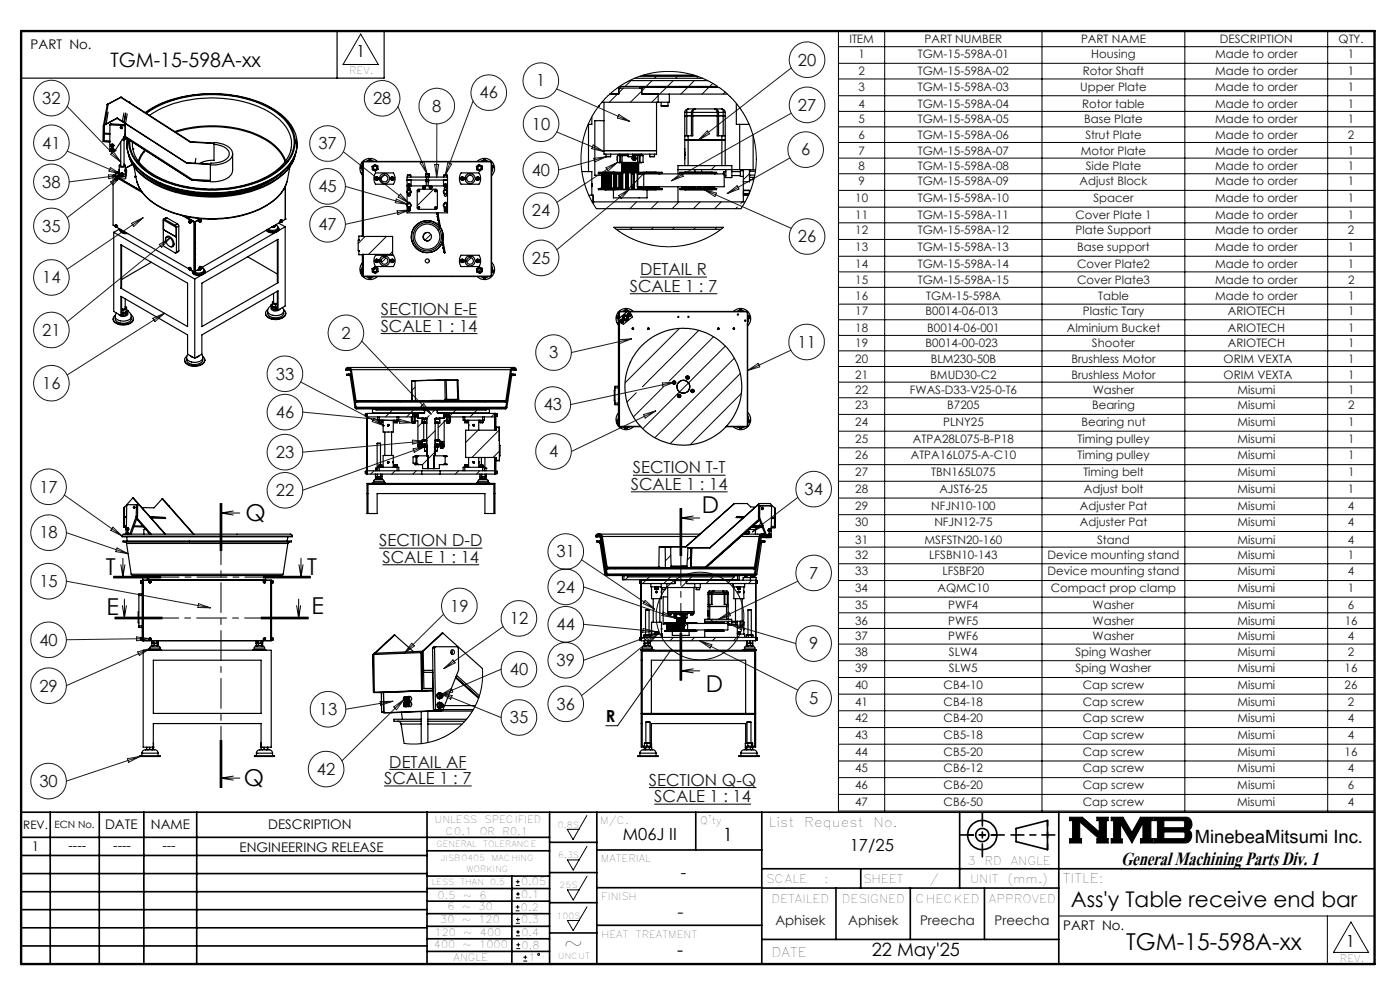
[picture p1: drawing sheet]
<svg xmlns="http://www.w3.org/2000/svg" width="297mm" height="210mm" viewBox="0 0 297 210" stroke-linecap="round" stroke-linejoin="round" font-family="sans-serif">
<defs><g id="words">
<text font-size="6.2" x="237.8" y="183.6">General Machining Parts Div. 1</text>
<g font-size="4.9">
<text x="52.1" y="110.5">Q</text>
<text x="148.9" y="108.8">D</text>
<text x="22.4" y="122.1">T</text>
<text x="65.2" y="121.9">T</text>
<text x="22.6" y="130.4">E</text>
<text x="66.1" y="130.1">E</text>
<text x="149.7" y="146.7">D</text>
<text x="51.7" y="166.8">Q</text>
<text x="119.6" y="201.8">~</text>
<text x="238.9" y="201.5">TGM-15-598A-xx</text>
</g>
<text font-size="4.6" x="227.2" y="192.3">Ass'y Table receive end bar</text>
<text font-size="4.2" x="23.4" y="14.3">TGM-15-598A-xx</text>
<g font-size="3.9">
<text x="153.3" y="178.4">1</text>
<text x="253.5" y="178.9">MinebeaMitsumi Inc.</text>
<text x="143.7" y="202.9">-</text>
<text x="184.9" y="202.9">22 May'25</text>
</g>
<text font-size="3.9" fill="#191924" x="143.7" y="194.6">-</text>
<g font-size="3.5">
<text x="75.6" y="12.1">1</text>
<text x="128.5" y="153.2">R</text>
<text x="132.1" y="178.2">M06J II</text>
<text x="180.3" y="180.5">17/25</text>
<text x="144.4" y="186.3">-</text>
<text x="285.5" y="200.9">1</text>
</g>
<g font-size="3.5" fill="#191924">
<text x="169.3" y="13.9">20</text>
<text x="9" y="22">32</text>
<text x="79.1" y="22.1">28</text>
<text x="91.7" y="23.7">8</text>
<text x="101.8" y="20.9">46</text>
<text x="113.8" y="18.3">1</text>
<text x="169.3" y="23.5">27</text>
<text x="112.8" y="27.5">10</text>
<text x="9" y="31.5">41</text>
<text x="67.5" y="31.7">37</text>
<text x="170" y="33">6</text>
<text x="9" y="39.8">38</text>
<text x="67.5" y="40.8">45</text>
<text x="112.8" y="37.3">40</text>
<text x="112.8" y="45.9">24</text>
<text x="9" y="49.2">35</text>
<text x="67.5" y="48.8">47</text>
<text x="169.3" y="51.4">26</text>
<text x="112.8" y="55.9">25</text>
<text x="135.8" y="58.4">DETAIL R</text>
<text x="9" y="60.1">14</text>
<text x="133.6" y="61.9">SCALE 1 : 7</text>
<text x="9" y="71.2">21</text>
<text x="72.4" y="71.8">2</text>
<text x="80.8" y="70.4">SCALE 1 : 14</text>
<text x="80.8" y="66.9">SECTION E-E</text>
<text x="116.5" y="76">3</text>
<text x="169.2" y="73.8">11</text>
<text x="9" y="82.5">16</text>
<text x="58.5" y="80.5">33</text>
<text x="58.5" y="88.7">46</text>
<text x="115.3" y="87.1">43</text>
<text x="58.5" y="97.2">23</text>
<text x="116.5" y="97">4</text>
<text x="134.3" y="100.4">SECTION T-T</text>
<text x="8.4" y="104.5">17</text>
<text x="58.5" y="105.2">22</text>
<text x="133.8" y="103.9">SCALE 1 : 14</text>
<text x="170.7" y="105">34</text>
<text x="8.4" y="114.2">18</text>
<text x="80.4" y="115.9">SECTION D-D</text>
<text x="81.1" y="119.4">SCALE 1 : 14</text>
<text x="118.1" y="118.2">31</text>
<text x="8.4" y="124.5">15</text>
<text x="118.1" y="125.7">24</text>
<text x="171.7" y="122.8">7</text>
<text x="95.5" y="129.8">19</text>
<text x="8.4" y="136.9">40</text>
<text x="108.1" y="132.4">12</text>
<text x="118.1" y="133.7">44</text>
<text x="171.7" y="137.8">9</text>
<text x="108.1" y="143.2">40</text>
<text x="118.1" y="141.3">39</text>
<text x="8.4" y="146.7">29</text>
<text x="171.7" y="149.4">5</text>
<text x="67.6" y="151.7">13</text>
<text x="108.1" y="153.4">35</text>
<text x="118.1" y="150.5">36</text>
<text x="8.4" y="166.9">30</text>
<text x="67.2" y="164.4">42</text>
<text x="81.5" y="166.3">SCALE 1 : 7</text>
<text x="82.6" y="162.8">DETAIL AF</text>
<text x="137.7" y="166.7">SECTION Q-Q</text>
<text x="138.8" y="170.2">SCALE 1 : 14</text>
</g>
<g font-size="2.8">
<text x="6.5" y="10.4">PART No.</text>
<text x="22.3" y="175.9">DATE</text>
<text x="32" y="175.9">NAME</text>
<text x="56.9" y="175.9">DESCRIPTION</text>
<text x="163.1" y="175.4">List</text>
<text x="170.6" y="175.4">Request</text>
<text x="185.3" y="175.4">No.</text>
<text x="6.8" y="180.6">1</text>
<text x="14.5" y="180.3">----</text>
<text x="24" y="180.3">----</text>
<text x="34.5" y="180.3">---</text>
<text x="50.8" y="180.7">ENGINEERING RELEASE</text>
<text x="225.5" y="187.3">TITLE:</text>
<text x="225.6" y="197.2">PART No.</text>
<text x="163.7" y="203">DATE</text>
</g>
<g font-size="2.8" fill="#191924">
<text x="164.5" y="196.1">Aphisek</text>
<text x="179.9" y="196.1">Aphisek</text>
<text x="195.2" y="196.1">Preecha</text>
<text x="211" y="196.1">Preecha</text>
</g>
<g font-size="2.5" fill="#191924">
<text x="180.2" y="9.2">ITEM</text>
<text x="196.1" y="9.2">PART NUMBER</text>
<text x="229.3" y="9.2">PART NAME</text>
<text x="258.8" y="9.2">DESCRIPTION</text>
<text x="284" y="9.2">QTY.</text>
<text x="182.1" y="12.4">1</text>
<text x="182.1" y="16">2</text>
<text x="194.7" y="12.4">TGM-15-598A-01</text>
<text x="194.7" y="16">TGM-15-598A-02</text>
<text x="229.7" y="16">Rotor Shaft</text>
<text x="231.5" y="12.4">Housing</text>
<text x="257.8" y="12.4">Made to order</text>
<text x="257.8" y="16">Made to order</text>
<text x="286" y="12.4">1</text>
<text x="286" y="16">1</text>
<text x="182.1" y="19.2">3</text>
<text x="182.1" y="22.9">4</text>
<text x="194.7" y="19.2">TGM-15-598A-03</text>
<text x="194.7" y="22.9">TGM-15-598A-04</text>
<text x="229.2" y="19.2">Upper Plate</text>
<text x="229.6" y="22.9">Rotor table</text>
<text x="257.8" y="19.2">Made to order</text>
<text x="257.8" y="22.9">Made to order</text>
<text x="286" y="19.2">1</text>
<text x="286" y="22.9">1</text>
<text x="182.1" y="26.2">5</text>
<text x="182.1" y="29.5">6</text>
<text x="194.7" y="26.2">TGM-15-598A-05</text>
<text x="194.7" y="29.5">TGM-15-598A-06</text>
<text x="230" y="26.2">Base Plate</text>
<text x="230.3" y="29.5">Strut Plate</text>
<text x="257.8" y="26.2">Made to order</text>
<text x="257.8" y="29.5">Made to order</text>
<text x="286" y="26.2">1</text>
<text x="286" y="29.5">2</text>
<text x="182.1" y="32.8">7</text>
<text x="194.7" y="32.8">TGM-15-598A-07</text>
<text x="229.3" y="32.8">Motor Plate</text>
<text x="257.8" y="32.8">Made to order</text>
<text x="286" y="32.8">1</text>
<text x="182.1" y="36.1">8</text>
<text x="182.1" y="39.3">9</text>
<text x="194.7" y="36.1">TGM-15-598A-08</text>
<text x="194.7" y="39.3">TGM-15-598A-09</text>
<text x="229" y="39.3">Adjust Block</text>
<text x="230.3" y="36.1">Side Plate</text>
<text x="257.8" y="36.1">Made to order</text>
<text x="257.8" y="39.3">Made to order</text>
<text x="286" y="36.1">1</text>
<text x="286" y="39.3">1</text>
<text x="181.4" y="42.9">10</text>
<text x="181.4" y="46.5">11</text>
<text x="194.7" y="42.9">TGM-15-598A-10</text>
<text x="194.7" y="46.5">TGM-15-598A-11</text>
<text x="228.1" y="46.5">Cover Plate 1</text>
<text x="232" y="42.9">Spacer</text>
<text x="257.8" y="42.9">Made to order</text>
<text x="257.8" y="46.5">Made to order</text>
<text x="286" y="42.9">1</text>
<text x="286" y="46.5">1</text>
<text x="181.4" y="49.7">12</text>
<text x="181.4" y="53.3">13</text>
<text x="194.7" y="49.7">TGM-15-598A-12</text>
<text x="194.7" y="53.3">TGM-15-598A-13</text>
<text x="228.2" y="49.7">Plate Support</text>
<text x="228.5" y="53.3">Base support</text>
<text x="257.8" y="49.7">Made to order</text>
<text x="257.8" y="53.3">Made to order</text>
<text x="286" y="49.7">2</text>
<text x="286" y="53.3">1</text>
<text x="181.4" y="56.9">14</text>
<text x="194.7" y="56.9">TGM-15-598A-14</text>
<text x="228.5" y="56.9">Cover Plate2</text>
<text x="257.8" y="56.9">Made to order</text>
<text x="286" y="56.9">1</text>
<text x="181.4" y="60.2">15</text>
<text x="181.4" y="63.6">16</text>
<text x="194.7" y="60.2">TGM-15-598A-15</text>
<text x="196.5" y="63.6">TGM-15-598A</text>
<text x="228.5" y="60.2">Cover Plate3</text>
<text x="233" y="63.6">Table</text>
<text x="257.8" y="60.2">Made to order</text>
<text x="257.8" y="63.6">Made to order</text>
<text x="286" y="60.2">2</text>
<text x="286" y="63.6">1</text>
<text x="181.4" y="66.8">17</text>
<text x="181.4" y="70.4">18</text>
<text x="196.4" y="66.8">B0014-06-013</text>
<text x="196.7" y="70.4">B0014-06-001</text>
<text x="226.3" y="70.4">Alminium Bucket</text>
<text x="229.7" y="66.8">Plastic Tary</text>
<text x="260.5" y="66.8">ARIOTECH</text>
<text x="260.5" y="70.4">ARIOTECH</text>
<text x="286" y="66.8">1</text>
<text x="286" y="70.4">1</text>
<text x="181.4" y="73.7">19</text>
<text x="181.4" y="77">20</text>
<text x="196.4" y="73.7">B0014-00-023</text>
<text x="197.4" y="77">BLM230-50B</text>
<text x="227.3" y="77">Brushless Motor</text>
<text x="231.7" y="73.7">Shooter</text>
<text x="259.6" y="77">ORIM VEXTA</text>
<text x="260.5" y="73.7">ARIOTECH</text>
<text x="286" y="73.7">1</text>
<text x="286" y="77">1</text>
<text x="181.4" y="80.3">21</text>
<text x="181.4" y="83.6">22</text>
<text x="193" y="83.6">FWAS-D33-V25-0-T6</text>
<text x="197.4" y="80.3">BMUD30-C2</text>
<text x="227.3" y="80.3">Brushless Motor</text>
<text x="231.8" y="83.6">Washer</text>
<text x="259.6" y="80.3">ORIM VEXTA</text>
<text x="262.5" y="83.6">Misumi</text>
<text x="286" y="80.3">1</text>
<text x="286" y="83.6">1</text>
<text x="181.4" y="86.8">23</text>
<text x="200.9" y="86.8">B7205</text>
<text x="231.7" y="86.8">Bearing</text>
<text x="262.5" y="86.8">Misumi</text>
<text x="286" y="86.8">2</text>
<text x="181.4" y="93.9">25</text>
<text x="181.4" y="90.4">24</text>
<text x="193.7" y="93.9">ATPA28L075-B-P18</text>
<text x="200.1" y="90.4">PLNY25</text>
<text x="228.6" y="93.9">Timing pulley</text>
<text x="229.4" y="90.4">Bearing nut</text>
<text x="262.5" y="90.4">Misumi</text>
<text x="262.5" y="93.9">Misumi</text>
<text x="286" y="90.4">1</text>
<text x="286" y="93.9">1</text>
<text x="181.4" y="97.5">26</text>
<text x="181.4" y="101">27</text>
<text x="193.2" y="97.5">ATPA16L075-A-C10</text>
<text x="197.6" y="101">TBN165L075</text>
<text x="228.6" y="97.5">Timing pulley</text>
<text x="229.8" y="101">Timing belt</text>
<text x="262.5" y="97.5">Misumi</text>
<text x="262.5" y="101">Misumi</text>
<text x="286" y="97.5">1</text>
<text x="286" y="101">1</text>
<text x="181.4" y="104.5">28</text>
<text x="199.3" y="104.5">AJST6-25</text>
<text x="229.9" y="104.5">Adjust bolt</text>
<text x="262.5" y="104.5">Misumi</text>
<text x="286" y="104.5">1</text>
<text x="181.4" y="111.6">30</text>
<text x="181.4" y="108.1">29</text>
<text x="197.5" y="108.1">NFJN10-100</text>
<text x="198.2" y="111.6">NFJN12-75</text>
<text x="229.1" y="111.6">Adjuster Pat</text>
<text x="229.1" y="108.1">Adjuster Pat</text>
<text x="262.5" y="111.6">Misumi</text>
<text x="262.5" y="108.1">Misumi</text>
<text x="286" y="111.6">4</text>
<text x="286" y="108.1">4</text>
<text x="181.4" y="118.5">32</text>
<text x="181.4" y="115.3">31</text>
<text x="196.1" y="115.3">MSFSTN20-160</text>
<text x="197.1" y="118.5">LFSBN10-143</text>
<text x="222.2" y="118.5">Device mounting stand</text>
<text x="232.8" y="115.3">Stand</text>
<text x="262.5" y="118.5">Misumi</text>
<text x="262.5" y="115.3">Misumi</text>
<text x="286" y="118.5">1</text>
<text x="286" y="115.3">4</text>
<text x="181.4" y="125.6">34</text>
<text x="181.4" y="122">33</text>
<text x="198.9" y="125.6">AQMC10</text>
<text x="199.9" y="122">LFSBF20</text>
<text x="222.2" y="122">Device mounting stand</text>
<text x="222.9" y="125.6">Compact prop clamp</text>
<text x="262.5" y="125.6">Misumi</text>
<text x="262.5" y="122">Misumi</text>
<text x="286" y="125.6">1</text>
<text x="286" y="122">4</text>
<text x="181.4" y="129.2">35</text>
<text x="201.2" y="129.2">PWF4</text>
<text x="231.8" y="129.2">Washer</text>
<text x="262.5" y="129.2">Misumi</text>
<text x="285.9" y="129.2">6</text>
<text x="181.4" y="135.9">37</text>
<text x="181.4" y="132.5">36</text>
<text x="201.2" y="135.9">PWF6</text>
<text x="201.2" y="132.5">PWF5</text>
<text x="231.8" y="135.9">Washer</text>
<text x="231.8" y="132.5">Washer</text>
<text x="262.5" y="135.9">Misumi</text>
<text x="262.5" y="132.5">Misumi</text>
<text x="285.3" y="132.5">16</text>
<text x="285.9" y="135.9">4</text>
<text x="181.4" y="139.1">38</text>
<text x="181.4" y="142.6">39</text>
<text x="201.3" y="139.1">SLW4</text>
<text x="201.3" y="142.6">SLW5</text>
<text x="228.1" y="139.1">Sping Washer</text>
<text x="228.1" y="142.6">Sping Washer</text>
<text x="262.5" y="139.1">Misumi</text>
<text x="262.5" y="142.6">Misumi</text>
<text x="285.3" y="142.6">16</text>
<text x="285.9" y="139.1">2</text>
<text x="181.4" y="149.7">41</text>
<text x="181.4" y="146.1">40</text>
<text x="200.2" y="149.7">CB4-18</text>
<text x="200.2" y="146.1">CB4-10</text>
<text x="229.7" y="149.7">Cap screw</text>
<text x="229.7" y="146.1">Cap screw</text>
<text x="262.5" y="149.7">Misumi</text>
<text x="262.5" y="146.1">Misumi</text>
<text x="285.3" y="146.1">26</text>
<text x="285.9" y="149.7">2</text>
<text x="181.4" y="153.2">42</text>
<text x="200.2" y="153.2">CB4-20</text>
<text x="229.7" y="153.2">Cap screw</text>
<text x="262.5" y="153.2">Misumi</text>
<text x="285.9" y="153.2">4</text>
<text x="181.4" y="160.3">44</text>
<text x="181.4" y="156.8">43</text>
<text x="200.2" y="160.3">CB5-20</text>
<text x="200.2" y="156.8">CB5-18</text>
<text x="229.7" y="160.3">Cap screw</text>
<text x="229.7" y="156.8">Cap screw</text>
<text x="262.5" y="160.3">Misumi</text>
<text x="262.5" y="156.8">Misumi</text>
<text x="285.2" y="160.3">16</text>
<text x="285.9" y="156.8">4</text>
<text x="181.4" y="167.4">46</text>
<text x="181.4" y="163.9">45</text>
<text x="200.2" y="167.4">CB6-20</text>
<text x="200.2" y="163.9">CB6-12</text>
<text x="229.7" y="167.4">Cap screw</text>
<text x="229.7" y="163.9">Cap screw</text>
<text x="262.5" y="167.4">Misumi</text>
<text x="262.5" y="163.9">Misumi</text>
<text x="285.9" y="167.4">6</text>
<text x="285.9" y="163.9">4</text>
<text x="181.4" y="171">47</text>
<text x="200.2" y="171">CB6-50</text>
<text x="229.7" y="171">Cap screw</text>
<text x="262.5" y="171">Misumi</text>
<text x="285.9" y="171">4</text>
</g>
<g font-size="2.5">
<text x="4.9" y="175.9">REV.</text>
<text x="205.2" y="183.6">3</text>
<text x="208.9" y="183.6">RD</text>
<text x="214.4" y="183.6">ANGLE</text>
<text x="162.5" y="187.3">SCALE</text>
<text x="163.7" y="191.5">DETAILED</text>
<text x="174.9" y="187.3">:</text>
<text x="178.6" y="191.5">DESIGNED</text>
<text x="183.1" y="187.3">SHEET</text>
<text x="194.2" y="191.5">CHECKED</text>
<text x="197.2" y="187.3">/</text>
<text x="205.8" y="187.3">UNIT</text>
<text x="209.8" y="191.5">APPROVED</text>
<text x="213.7" y="187.3">(mm.)</text>
</g>
<g font-size="2.1">
<text x="74.1" y="15.7">REV.</text>
<text x="11.6" y="175.6">ECN No.</text>
<text x="92.2" y="174.5">UNLESS</text>
<text x="94.5" y="177.1">C0.1</text>
<text x="101.8" y="177.1">OR</text>
<text x="102.8" y="174.5">SPECIFIED</text>
<text x="106.6" y="177.1">R0.1</text>
<text x="127.3" y="174.7">M/C.</text>
<text x="148.6" y="174.8">Q'ty</text>
<text x="127.5" y="182.8">MATERIAL</text>
<text x="92.8" y="190.8">0.5</text>
<text x="98.2" y="190.8">~</text>
<text x="101.7" y="190.8">6</text>
<text x="110.6" y="187.8">0.05</text>
<text x="110.6" y="190.4">0.1</text>
<text x="127.6" y="190.9">FINISH</text>
<text x="93.4" y="195.7">30</text>
<text x="94.9" y="193">6</text>
<text x="98" y="195.7">~</text>
<text x="98" y="193">~</text>
<text x="101.5" y="195.7">120</text>
<text x="101.5" y="193">30</text>
<text x="110.5" y="193.2">0.2</text>
<text x="110.6" y="195.9">0.3</text>
<text x="92.1" y="201.1">400</text>
<text x="92.2" y="198.6">120</text>
<text x="96.2" y="203.9">ANGLE</text>
<text x="98.2" y="201.1">~</text>
<text x="98.3" y="198.6">~</text>
<text x="101.7" y="201.1">1000</text>
<text x="101.8" y="198.6">400</text>
<text x="110.6" y="198.5">0.4</text>
<text x="110.7" y="201.2">0.8</text>
<text x="112.1" y="203.9">1</text>
<text x="127.6" y="199">HEAT</text>
<text x="134.9" y="199">TREATMENT</text>
<text x="284.3" y="204.1">REV.</text>
</g>
<g font-size="1.8">
<text x="92.6" y="179.7">GENERAL</text>
<text x="102.5" y="179.7">TOLERANCE</text>
<text x="118.4" y="175.6">0.8S</text>
<text x="93.5" y="182.6">JISB0405</text>
<text x="99" y="185">WORKING</text>
<text x="104.3" y="182.6">MACHING</text>
<text x="118.4" y="182.1">6.3S</text>
<text x="91.6" y="187.6">LESS</text>
<text x="97.7" y="187.6">THAN</text>
<text x="104" y="187.6">0.5</text>
<text x="118.7" y="188.4">25S</text>
<text x="118.1" y="194.9">100S</text>
<text x="118.4" y="203.4">UNCUT</text>
</g>
</g></defs>
<g fill="none" stroke="#000" stroke-width=".21">
<path d="M76.5 7.2l3.8 6.5h-7.5zM132.3 18.7l-3 3M133.8 17.1l-1.2 1.2M136.9 18.5l-3.2 3.2M138.3 17.1l-1.2 1.2M139.2 16.2l-.4 .4M141.4 18.5l-1.5 1.5M142.8 17.1l-1.2 1.2M143.7 16.2l-.4 .4M145.9 18.5l-1.5 1.5M147.3 17.1l-1.2 1.2M148.2 16.3l-.4 .3"/>
<path d="M150.4 18.5l-1.5 1.5M151.2 17.7l-.6 .6M152.2 18.3l-2.8-1.6-3.3-1.1-3.2-.4-3.3 .1-3.3 .7-3.1 1.3-2.5 1.5-2.6 2.4-2 2.6-1.5 2.9-.8 2.7-.5 3.4v2.8l.5 2.7 1.1 3.1 1.6 2.9M152.5 18.5l2.8 2.4 2.4 3.1 1.7 3.5 .8 3.1 .2 3.8-.3 2.8-1.1 3.9-1.8 3.2M153.8 19.5l-.4 .5M177.9 6.6h113.7v165.4h-113.7zM177.9 13.4h113.7M177.9 16.7h113.7M177.9 9.9h113.7M187.7 6.6v165.4M221.1 6.6v165.4M251.4 6.6v165.4"/>
<path d="M281.7 6.6v165.4M77.1 37.1l-.2 .2M79.9 34.2v.1M81.5 37.2l-.6 .6M84.4 34.2l-.1 .1M88.9 34.2v.1M93.4 34.2l-.1 .1M97.9 34.2l-.1 .1M99.4 37.2l-.3 .4M102.4 34.2l-.1 .1M104.3 36.8l-.1 .1M132.2 36.7l-.2 .2"/>
<path d="M134.1 39.3l-.7 .7M134.4 38.9l-.5 .6M135.3 38.1l-.7 .7M136.5 36.9l-1.3 1.3M136.8 36.6l-.2 .2M139.6 20.3l-1.3 1.4M151.8 35.1l-.9 .9M159 36.9l-1.3 1.2M177.9 20.3h113.7M177.9 23.6h113.7M177.9 26.9h113.7M177.9 30.2h113.7"/>
<path d="M177.9 33.5h113.7M177.9 36.9h113.7M77.1 55.1l-.2 .2M77.1 41.6l-.2 .2M77.1 46.1l-.2 .2M77.5 50.2l-1.5 1.4M78 58.6v.1M79.7 57l-.5 .4M81.9 54.7l-1 1M82 50.2l-3.8 3.8M82.5 58.6l-.1 .1M83.3 53.3l-.6 .7"/>
<path d="M87 58.6l-.1 .1M87.1 40.5l-.5 .5M91.4 49.7l-1.2 1.2M91.5 58.6l-.1 .1M92 40.1l-3.5 3.5M92.4 44.2l-.2 .2M92.8 43.8l-.2 .3M96 58.6l-.1 .1M99.9 54.7l-.9 .9M100.5 58.6l-.1 .1M102 57.1l-.5 .5M104.3 41.3l-.1 .1"/>
<path d="M104.3 45.8l-.1 .1M104.3 50.3l-.1 .1M104.3 54.8h-.1M126.1 42.8l-.3 .3M130.2 48.2l2.6 1.8 2.7 1.3 2.9 .7 2.9 .3 3.4-.2 3.4-.8 2.8-1.3 2.6-1.8M134.1 48.2l-.4 .4M135 42.8l-1.4 1.5M135.8 58.8h14.2M138.6 48.2l-.4 .4M139.6 42.8l-1.5 1.5M143.1 48.2l-.4 .4M144 42.8l-1.4 1.5"/>
<path d="M147.6 48.2l-.4 .4M148.5 42.8l-1.4 1.5M152.1 48.2l-.4 .4M153 42.8l-1.4 1.5M156.4 43.9l-.3 .4M157.5 42.8l-.3 .4M177.9 40.4h113.7M177.9 43.9h113.7M177.9 47.3h113.7M177.9 50.8h113.7M177.9 54.4h113.7M177.9 57.7h113.7"/>
<path d="M74.2 78l-.1 .2M80.8 70.8h20.5M80.8 67.2h20.4M108.8 79.4l-.7 .7M132.3 68.1l-.4 .3M133.6 62.3h18.6M133.8 66.6l-1.4 1.4M144.1 69.7l-11.5 11.5M148.2 70.1l-11.9 11.9M151.4 71.4l-9.4 9.4M153.9 73.4l-17.6 17.5M155.8 76l-16.9 16.8"/>
<path d="M157.1 79.2l-14.9 14.9M177.9 61h113.7M177.9 64.5h113.7M177.9 67.8h113.7M177.9 71.1h113.7M177.9 74.4h113.7M177.9 77.7h113.7M75 81.7l-.4 .4M75.4 85.8l-.2 .2M76.1 85.1l-.2 .2M77.9 92.3l-.1 .1M77.9 96.8l-.1 .1"/>
<path d="M78 87.7l-.2 .2M79.2 86.5l-.2 .2M79.3 99.9l-.7 .7M80.6 85.1l-.2 .2M82.5 87.7l-.7 .7M83.2 87l-.6 .6M83.7 86.5l-.2 .2M83.8 99.9l-.7 .7M85.1 85.1l-.2 .2M87 87.7l-.7 .7M87.7 87l-.6 .6M88.1 82.1l-.7 .7"/>
<path d="M88.2 86.5l-.3 .2M88.3 99.9l-.7 .7M89.6 94.1l-.5 .5M89.6 85.1l-.1 .1M90.3 93.3l-.1 .2M91.1 88.2l-2.4 2.3M92.2 87l-.4 .4M92.3 95.9l-2.7 2.7M92.3 91.4l-1.8 1.7M92.7 86.5l-.3 .2M92.8 95.4l-.3 .3M94.1 98.6h.1"/>
<path d="M94.1 85.1l-.2 .2M94.2 89.5l-1.2 1.2M94.2 93.9l-.8 .9M94.4 98.2l-.2 .3M95.3 88.4l-.9 .9M96 87.7l-.8 .7M96.7 87l-.6 .6M97.2 86.5l-.3 .2M97.2 82l-.2 .2M97.3 99.9l-.7 .7M98.6 85.1l-.2 .2M100.5 87.7l-.8 .7"/>
<path d="M101.2 87l-.6 .6M101.4 91.3l-2.6 2.6M101.6 86.5l-.2 .2M101.8 99.9l-.7 .7M103.1 85.1l-.2 .2M105 87.7l-.8 .7M105.9 91.2l-5.8 5.8M105.9 95.7l-1.3 1.3M106.1 86.5l-.2 .2M107.8 84.9l-.3 .2M135 83.3l-2 2M140.7 82.1l-6.3 6.3"/>
<path d="M157.3 83.5l-10.9 10.9M177.9 81.1h113.7M177.9 84.4h113.7M177.9 87.9h113.7M177.9 91.5h113.7M177.9 95h113.7M177.9 98.6h113.7M25.6 119.8l.5 2.6M26.1 118.4v4M26.5 119.8l-.4 2.6M46.7 106.8v10M46.8 108.8h4.1"/>
<path d="M46.8 108.8l2.7 .4M46.9 106.8v10M47.1 106.8v10M49.5 108.4l-2.7 .4M63.4 119.8l.5 2.6M63.9 118.4v4M64.3 119.8l-.4 2.6M80.4 116.3h21.9M81.1 119.8h20.5M81.1 102.5l-.2 .3M85.6 102.5l-.2 .3M90.1 102.5l-.2 .3"/>
<path d="M94.6 102.5l-.2 .3M99.1 102.5l-.2 .3M103.6 102.5l-.2 .3M127.4 114.8l-.2 .2M127.8 114.3l-.1 .2M128.4 118.2l-.3 .4M133.8 104.3h20.6M134.3 100.8h19.6M142.3 117.8l-1.2 1.2M144.3 107.9v10M144.4 109.9h4M144.4 109.9l2.7 .4"/>
<path d="M144.4 107.9v10M144.6 107.9v10M146.7 117.9l-.9 .9M147.1 109.5l-2.7 .4M161 117.1l-.5 .5M177.9 102.1h113.7M177.9 105.6h113.7M177.9 109.2h113.7M177.9 112.7h113.7M177.9 116.1h113.7M177.9 119.6h113.7M24.1 122.4h10"/>
<path d="M24.1 122.2h10M24.1 122.6h10M24.4 131.1h10M24.4 130.9h10M24.4 131.3h10M26 128.5l.4 2.6M26.4 127.1v4M26.8 128.5l-.4 2.6M55.4 131.1h10M55.4 130.9h10M55.4 131.3h10M55.9 122.4h10"/>
<path d="M55.9 122.2h10M55.9 122.6h10M62.9 128.5l.5 2.6M63.4 127.1v4M63.8 128.5l-.4 2.6M129.2 121.9l-.2 .2M130.7 120.4l-.2 .3M133.3 122.4l-.7 .6M133.7 121.9l-.2 .2M135.2 120.4l-.2 .3M136 133.1h.1M136 124.1h.1"/>
<path d="M137.1 123.1l-.8 .7M137.8 122.4l-.6 .6M138.2 121.9l-.2 .2M139.7 120.4l-.2 .3M140.2 137.9l-.3 .2M141.5 123.1l-.7 .7M142.2 122.4l-.6 .6M142.5 137.7l-11.5 16.2h-2.5M142.7 121.9l-.2 .2M142.8 135.2l-.7 .7M144.1 120.4l-.2 .3M144.3 134.3v10"/>
<path d="M144.4 134.3v10M144.6 134.3v10M144.6 137.9l-.2 .2M144.8 133.3l-.6 .6M145.2 132.8l-.3 .4M145.8 132.2l-.6 .7M146 132.1l-.1 .1M146 123.1l-1.5 1.5M146.7 122.4l-.6 .6M147.2 121.9l-.2 .2M147.4 135.2l-.8 .7M148.6 120.4l-.2 .3"/>
<path d="M149.1 137.9l-.2 .2M150.5 123.1l-.7 .7M151.2 131.4l-.4 .4M151.2 122.4l-.6 .6M151.7 121.9l-.2 .2M151.8 135.2l-.7 .7M153.1 120.4l-.2 .3M153.6 137.9v.1M155 123.1l-.7 .7M155.7 122.4l-.6 .6M156.2 121.9l-.4 .4M156.3 135.2l-.7 .7"/>
<path d="M157.6 120.4l-.2 .3M158.1 137.9l-.2 .2M159.5 123.1l-.7 .7M160.4 126.7h-.1M160.4 131.2h-.1M160.4 135.6l-.3 .3M177.9 123.1h113.7M177.9 126.7h113.7M177.9 130h113.7M177.9 133.3h113.7M177.9 136.6h113.7M46.7 157.1v10"/>
<path d="M46.9 157.1v10M47.1 157.1v10zM102.3 141.8v3.3l-.8 3.2-1.5 3-1.9 2.2-2.7 2.2-2.8 1.3-1.7 .5-1.9 .3-3.3-.1M140.2 151.3l-.2 .2M144.4 142.3h4M144.4 142.3l2.7 .4M144.7 151.3l-.2 .2M147.1 141.9l-2.7 .4M149.2 151.3l-.2 .2M153.7 151.3l-.2 .2M158.2 151.3l-.3 .2M177.9 140.2h113.7"/>
<path d="M177.9 143.7h113.7M177.9 147.2h113.7M177.9 150.8h113.7M177.9 154.3h113.7M177.9 157.9h113.7M46.8 165.1h4.1M46.8 165.1l2.7 .4M49.5 164.6l-2.7 .5M81.5 166.7h18.5M82.6 163.2h16.3M120.3 175.9h2.5l-1.2 2.2zM124.5 173l-1.7 2.9"/>
<path d="M124.5 179.5l-1.7 2.9M137.7 167.1h22.8M138.8 170.6h20.5M177.9 161.4h113.7M177.9 165h113.7M177.9 168.5h113.7M226.9 173.3h2.7l3.6 3.2v-2.4h-.5v-.8h2.4v.8h-.4v3.8h.4v.9h-2.4v-.9h.5l-4.1-3.6v3.6h.3v.9h-2.5v-.9h.6v-3.8h-.6zM235.7 173.3h2.5l1.9 3.3 1.8-3.3h2.8v.8h-.5v3.8h.5v.9h-2.8v-.9h.6v-3.3l-2.4 4.2-2.4-4v3.2h.4v.8h-2.4v-.9h.6v-3.8h-.6zM244.9 173.3h6.6a1.47 1.47 0 0 1 1.3 1.2 1.47 1.47 0 0 1-.7 1.6 1.48 1.48 0 0 1 .7 1.6 1.48 1.48 0 0 1-1.4 1.1h-6.5v-.9h.6v-3.8h-.6zM246.9 174.1h4.1l.3 .2v1l-.3 .3h-4.1zM246.9 176.5h4.2l.3 .3v.8l-.4 .3h-4.1zM109.4 193.2h.8"/>
<path d="M109.4 192.4h.8M109.4 187.8h.8M109.4 187h.8M109.5 198.5h.8M109.5 197.7h.8M109.5 195.9h.8M109.5 195h.8M109.5 190.5h.8M109.5 189.6h.8M109.8 192v.8M109.9 194.7v.8M109.9 186.6v.8"/>
<path d="M109.9 189.2v.8M109.9 197.3v.8M110 200v.8M120.4 182.4h2.4l-1.2 2.2zM120.4 188.8h2.4l-1.2 2.1zM120.4 195.3h2.4l-1.2 2.1zM124.5 185.9l-1.7 2.9M124.5 192.4l-1.7 2.9M224.6 194.3h67M281.6 194.3v10.2M286.6 195.6l3.7 6.4h-7.4zM109.5 201.2h.8"/>
<path d="M109.5 200.4h.8M111 203.9h.8M111 203.1h.8M111.4 202.7v.8"/>
<circle cx="148.5" cy="130.7" r="9.3"/>
<circle cx="114.3" cy="202.5" r=".2"/>
</g>
<g fill="none" stroke="#000" stroke-width=".35">
<path d="M4.5 172.3h287.1M4.5 177.6h112.1M10.7 172.3v32.2M21.1 172.3v32.2M30.5 172.3v32.2M41.7 172.3v32.2M90.6 172.3v32.2M116.6 172.3v32.2M116.6 178.7h10M126.6 172.3v32.2M147.6 172.3v8M161.6 172.3v32.2"/>
<path d="M203.6 172.3v16.1M215.5 175.7l6.7-1.6v6.1l-6.7-1.7zM224.6 172.3v32.2M4.5 185.3h86.1M4.5 181.5h86.1M4.5 189.2h86.1M4.5 193h86.1M4.5 196.8h86.1M90.6 199.1h26M90.6 193.8h26M90.6 188.5h26M90.6 191.2h26"/>
<path d="M90.6 180.5h26M90.6 185.8h26M90.6 196.5h26M108.6 185.8v18.5M116.6 185.1h10M116.6 191.5h10M116.6 197.9h10M126.6 196.3h35M126.6 188.3h35M126.6 180.3h35M161.6 184.3h130M161.6 199.3h63"/>
<path d="M161.6 188.4h63M177.3 188.4v10.9M182.6 184.3v4.1M193.1 188.4v10.9M208.8 188.4v10.9M4.5 200.7h86.1M90.6 201.8h26"/>
<circle cx="208.4" cy="177.1" r="3.1"/>
<circle cx="208.4" cy="177.1" r="1.4"/>
</g>
<path d="M4.5 6.6h287.1" fill="none" stroke="#000" stroke-width=".21" stroke-dasharray="6.3 1.3 1.3 1.3" stroke-dashoffset="1.9"/>
<g fill="none" stroke="#000" stroke-width=".25">
<path d="M71.5 6.6v10M81.5 6.6v10h-77M131.1 18.6l.2 .1M131.3 19.8l-.4 .2M131.3 18.7h4.8M131.3 18.7v1.3h-1.9M131.4 18.3h20.8M131.7 18.7l-.4 .1M133.5 17.1h16.6M134.6 16.6h14.5M135.7 18.7l.4 .1M135.7 16.2h12.3"/>
<path d="M136.1 18.7v1.3h18.2M136.1 19.8l.4 .2M136.5 15.9h10.7M139.1 18.3v.2M139.6 20v1.7M142 20v1.7h-2.4M152.5 18.5h-16l-.4 .2M21.9 26.7v3.3l1.4 .1M22.2 26.6l-.1 3.2 1.2 .1M22.2 26.6l-.3 .1M22.8 22.1l.2-.1-.8 4.6M22.8 22.1l-.9 4.6"/>
<path d="M22.9 23.8l-.4 2.5M23.3 28.3l-1.1-.1v.2l1.1 .1M23.3 26.6v5.5h1l2.2-3.4M23.5 26.5l2.9 .2M23.5 26.5l-.2 .1M23.5 30.8h.1M23.5 26.3v.2M23.5 26.3l3 .1M23.5 26.3l-.2 .3M23.5 31.6a.31 .31 0 0 1 .4-.2 .31 .31 0 0 1 .2 .3M23.5 30.8l.1-.2h.3l.2 .1v.2M23.5 31.6h.1"/>
<path d="M23.6 31.6l.4-.1 .1 .4M23.6 30.8l.1-.1a.28 .28 0 0 1 .3 0 .28 .28 0 0 1 .1 .3M23.6 31.8a.28 .28 0 0 1 .3-.4 .28 .28 0 0 1 .1 .5M23.6 31a.29 .29 0 0 1 .1-.4 .29 .29 0 0 1 .3 .1 .29 .29 0 0 1 0 .4M23.6 30.8v.2M23.6 31.6v.2M23.7 31.9l.1 .1M23.7 31.8h.1M23.7 31h.1M23.7 31h.2l-.1 .1M23.7 31.8h.2M23.7 31.8v.1"/>
<path d="M23.7 31l.1 .1M23.7 31.8l.1 .1M23.8 31.9v.1M23.8 31v.1M23.8 31h.1M23.8 31.8v.1M23.8 31.8h.1M23.9 31.8h-.1M23.9 31.8l-.1 .2M24 37.2v10.6l.4 .1a.17 .17 0 0 1 .3 0 .18 .18 0 0 1-.2 .3M24 37.2l6.2 3.6M24.1 37.1v.1"/>
<path d="M24.1 31.7h.1M24.1 37.2l.9 .5M24.1 37.2h-.1M24.4 38a.17 .17 0 0 1 .3 0 .18 .18 0 0 1-.2 .3M24.4 32h.1M24.4 37.9l.2 .1 .1 .3-.3-.1zM24.4 37.9l.3-.2 .2 .2v.2l-.2 .2M24.4 38.1h.2M24.4 38.1l.1 .1M24.6 38v.1M24.6 38h.1M24.6 38l-.2 .1"/>
<path d="M24.6 38.1h.1M24.6 38.1l-.1 .1M24.8 36.6l-.1 .2zM24.8 25.1l-2.9 1.6M24.8 25.1l14.8 9.5M24.9 25l-.1 .1M24.9 25l14.7 9.5M24.9 25l-3 1.7M24.9 36.5l-.1 .1M25 37.3a2.06 2.06 0 0 0 1.6 .1M25 37.3v.5l.2 .1h1.4M25.1 36.6h-.3"/>
<path d="M25.2 36.5l-1.1 .6M25.2 36.5l-1.1 .7M25.3 35.1v1.6l.2 .4M25.3 36l-.3 1.3M25.5 37.9l4.5 2.6M25.5 37.2v.1M25.5 37.2h.1M25.5 37.1v.2l.3 .1a.26 .26 0 0 0 .3-.1 .26 .26 0 0 0 .1-.2M25.5 37.1l.4 .3 .3-.3a.35 .35 0 0 1-.3 .4 .35 .35 0 0 1-.4-.3M25.6 26.9l.2 .2 .2-.1M25.6 37.4h.5M25.6 34.8a.36 .36 0 0 0-.3 .5 .36 .36 0 0 0 .6 .2h.2a.35 .35 0 0 0 .5-.2 .35 .35 0 0 0-.3-.5"/>
<path d="M25.6 30.2v5l.5 .1 .2-.2M25.6 37l.2 .2 .3-.2M25.6 37a.2 .2 0 0 0 0 .3 .2 .2 0 0 0 .3 0l.2-.1v-.2M25.6 36.9v.1M25.6 36.8l.3-.1 .2 .1-.3 .1zM25.6 20.7l-2.8 1.4M25.6 20.7l14.8 9.5M25.7 20.6l-.1 .1M25.7 20.6l14.7 9.4M25.7 20.6l-2.9 1.5M25.7 36.7a.19 .19 0 0 0 .1 .3 .19 .19 0 0 0 .2-.2v-.1M25.8 36.9h.1"/>
<path d="M25.8 36.8h.1M25.8 36.8v.1l.1-.1M25.8 36.8v.1M25.9 36.9h.1M25.9 36.8v.1M25.9 29.6l.4 .1M26.1 36.9v.1M26.1 37l-.1 .2-.4-.1M26.2 29.2l.2 .2 .4-.1M26.2 37.2v.2M26.3 24l-.3 1.7M26.3 35.1h.1"/>
<path d="M26.3 29.7v5.4M26.4 29l14.3 9.2 3.9 .2M26.4 29v.3h.3h-.2l-.3-.2M26.4 29.1l.1 .1M26.4 29.1l.1 .2M26.4 26.7l.2 .1M26.5 29.2h.1M26.5 28.8l14.3 9.3 3.8 .2M26.5 26.4l-.1 .3M26.5 26.4l.1 .2M26.5 29.1h-.1M26.5 29.2v.1"/>
<path d="M26.6 36.3h.1M26.6 29.2l-.1 .1M26.6 29.2h-.1M26.6 26.8l-.1 1.9M26.6 36v.3zM26.6 36.1h.1M26.6 36.2h.1M26.6 36.2v.1M26.6 36v.3M26.6 35.1v1.6l-.4 .3M26.6 35.9l.2 .1M26.6 29.1v.1"/>
<path d="M26.6 26.6v.2M26.6 26.6l-.1 2.1M26.6 37.4v.5M26.7 24l-.4 2M26.8 29.3l-.5 .4M26.8 36l-.2 1.4M26.8 36l-.2 1.9M26.9 30.5a8.6 8.6 0 0 0 4.7 7.1 27.6 27.6 0 0 0 19.8 2.7 17.2 17.2 0 0 0 10.3-5.8 6.5 6.5 0 0 0 1.3-4M27 24.2l-.4 2M27.2 32.5a9.9 9.9 0 0 0 5.7 6.6 28 28 0 0 0 24.8-.4 9.3 9.3 0 0 0 5-6.2M27.2 29.5l-.1 1M27.3 32.8a10.4 10.4 0 0 0 6.1 6.3 28 28 0 0 0 24.3-.6 9.7 9.7 0 0 0 5-5.7"/>
<path d="M27.3 21.7h.1M28.1 30.1l.1 1.5M28.1 34.8l-1.5 .9M28.1 34.9l-1.5 .8M28.2 31.6a9.3 9.3 0 0 0 5.6 6.1 26.9 26.9 0 0 0 23.1-.4 9.4 9.4 0 0 0 4.8-5.5M28.2 31.6h.1M28.4 35.4l.5 2.7a8.7 8.7 0 0 0 5.1 5.8 25 25 0 0 0 22.9-.6 8.3 8.3 0 0 0 4.1-5.2l.5-2.7M28.6 37.5h.2M29.1 38.6a10.4 10.4 0 0 0 6.4 6.1 25.2 25.2 0 0 0 20.7-.9 9.3 9.3 0 0 0 4.7-5.2M30.7 31.8l-.7 1-.7 1.4M30.8 23.9a25.6 25.6 0 0 1 16.5-3.9 21.8 21.8 0 0 1 13.1 5 7 7 0 0 1 .5 10.4 20.1 20.1 0 0 1-12.7 5.3 26 26 0 0 1-17.4-3.8 7.9 7.9 0 0 1-3.9-7.1l.1-.4M30.9 31.9l-1 1.4-.4 1"/>
<path d="M30.9 24a24.2 24.2 0 0 1 14.8-4 23.1 23.1 0 0 1 13.4 4.1 7.6 7.6 0 0 1 3.5 6.4 9 9 0 0 1-5.3 6.9 27.8 27.8 0 0 1-25-.1 9.4 9.4 0 0 1-5-6.6v-1.1M31 24.1a25.6 25.6 0 0 1 19.1-3.6 18 18 0 0 1 10.7 5.4 6.5 6.5 0 0 1-.9 9.4 20.3 20.3 0 0 1-12.1 4.8 24.6 24.6 0 0 1-17-4.1 7.7 7.7 0 0 1-3.3-6.3M31.7 24.5a24.5 24.5 0 0 1 16.9-3.5 18.7 18.7 0 0 1 11.4 5.1 6.4 6.4 0 0 1 1.7 5.8M32.3 38a26.3 26.3 0 0 0 18.8 2.6l4-1.2 2.5-1.3M37 27.9a25.3 25.3 0 0 1 19.8 1.8 9 9 0 0 1 3.8 4.5M37.3 28a24.9 24.9 0 0 1 18.9 1.6 9 9 0 0 1 4.3 4.8M39.6 34.5v.1M39.6 34.5l5.1 .4-5.1-.3M40.4 30l5.1 .4-5.1-.2M40.4 30v.2M41.6 33.6l-.2 1M43 34.6l-.3 .1"/>
<path d="M45.4 30.6l.1-.4a4.2 4.2 0 0 1 3.8 2 2.01 2.01 0 0 1-1.6 2.3l-1.5 .4-1.6 .1M45.4 30.6a3.1 3.1 0 0 1 3.2 2 2.61 2.61 0 0 1-2.7 1.9l-1.2 .1-.1 .4M45.4 30.6v3.4l-1.5 .1-1.5 .6M49.4 32.6v3.6a2.91 2.91 0 0 1-2.8 2.2l-2 .2v-3.6M60.4 36a19.9 19.9 0 0 1-12.9 5.3 25.3 25.3 0 0 1-16-3.6l-1.9-1.6M60.5 39.5v7l-.6 .4M62.8 29.7v.8M76.6 35.1v.5M76.6 35.1h.3M76.6 35.6h.3M76.8 35.6l.1 .6M76.9 34.4a2.05 2.05 0 0 0 0 2.7"/>
<path d="M76.9 34.3h27.4v24.3h-27.4v-4.6h6.4v-3.8h-6.4zM77.1 34.3v15.9M77.1 34.3h27.1M78.2 34h.5M78.2 34l-.5 .2M78.2 34v.2M78.7 34l.6 .2M78.7 34v.2M78.9 35.3l.6-.4 .7 .3v.7l-.3 .2a.66 .66 0 0 1-.8 0 .66 .66 0 0 1-.2-.8zM79.7 36.7h3.8a2.22 2.22 0 0 1 0 2.4h-3.8a2.22 2.22 0 0 1 0-2.4zM79.8 37.8l.1-.1 .2 .3-.2 .1zM80 34.2a2.17 2.17 0 0 0-3.1 .1"/>
<path d="M80.2 37.8h.1M80.2 37.9h.1M80.3 37.8a.34 .34 0 0 0-.6-.2 .34 .34 0 0 0 0 .6 .34 .34 0 0 0 .6-.3M80.5 37.7h.1M80.5 38h.1M80.5 37.7v.3M81.4 36.8h.1M81.4 36.8h.3M81.7 36.8h.1M83.1 37.8l.1-.1 .2 .3-.2 .1zM83.5 37.8a.29 .29 0 0 0-.2-.3 .29 .29 0 0 0-.3 .2 .32 .32 0 0 0 .1 .5 .32 .32 0 0 0 .4-.3M86.4 38.2h4.1"/>
<path d="M86.4 39.4h8.5M86.4 37.2h.7M86.4 37.2v.4M86.7 39.3l-.1 .1 .2-.2 .2 .2-.1-.1zM86.7 39.8h.2M86.7 39.7h.2M87.1 39.4a.32 .32 0 0 0-.3-.3 .32 .32 0 0 0-.3 .3 .34 .34 0 0 1 .3-.4 .34 .34 0 0 1 .3 .4M87.1 37.2v.4M87.2 38.2v1.2a.39 .39 0 0 0-.4-.4 .39 .39 0 0 0-.4 .4M89.8 39.7l.1-.1 .1 .2-.1 .1zM90.3 37.5v.1M90.3 37.5v-.6h.7v.7"/>
<path d="M90.3 37.5l.1 .1M90.3 38.2v.3h.6v-.3M90.4 38.5v.9M90.5 37.6h.3M90.5 38.2h.3M90.5 37.6v.6M90.5 37.6h-4.1v3M90.6 37.5l-.2 .1M90.6 37.5l.2 .1M90.6 36.9v.6M90.8 37.6h.1M90.8 38.2h4.1"/>
<path d="M90.8 37.6v.6M90.8 38.5v.9M90.8 37.6h4.1v3M91 37.5l-.2 .1M91 36.9v.7M91.4 39.6v.3M91.4 39.6h-.1v.2h.1M91.4 39.6v.2M94.1 38.2v1.2M94.2 37.2h.7M94.2 37.2v.4M94.3 39.1a.41 .41 0 0 1 .6 .3 .37 .37 0 0 0-.4-.4 .37 .37 0 0 0-.3 .4z"/>
<path d="M94.4 39.8h.2M94.4 39.3l-.1 .1 .2-.2 .2 .2-.1-.1zM94.4 39.7h.2M94.7 39.1a.3 .3 0 0 0-.4 0 .3 .3 0 0 0-.1 .3M94.7 39.1l.1 .3M94.9 37.2v.4M97.8 36.7h3.8a2.22 2.22 0 0 1 0 2.4h-3.8a2.22 2.22 0 0 1 0-2.4zM97.9 37.8l.2-.1 .1 .3-.1 .1zM98.4 37.8a.3 .3 0 0 0-.3-.3 .3 .3 0 0 0-.3 .3 .32 .32 0 0 0 .2 .4 .32 .32 0 0 0 .4-.3M98.6 37.7h.1M98.6 38h.1M98.6 37.7v.3"/>
<path d="M99.6 36.8h.1M99.6 36.8h.3M99.9 36.8h.1M101.1 35.3a.65 .65 0 0 1 .9-.2 .65 .65 0 0 1 .1 1 .65 .65 0 0 1-1-.1zM101.2 37.8l.2-.1 .1 .3-.1 .1zM101.2 34.2a2.15 2.15 0 0 1 3.1 0 2.15 2.15 0 0 1 0 3.1M101.7 37.8h.1M101.7 37.9h.1M101.7 37.8a.32 .32 0 0 0-.5-.2 .32 .32 0 0 0 0 .6 .32 .32 0 0 0 .5-.3M102.5 34h.5M102.5 34l-.5 .2M102.5 34v.2"/>
<path d="M103 34l.6 .2M103 34v.2M104.2 34.3v24.3M104.3 34.9l.1 .2M104.3 35.1h.2M104.3 35.6h.2M104.5 35.6l-.2 1M104.5 35.1v.5M123.4 36.4h2.2v5M124.8 26.4v10M125.6 24.8v1.6h-.8M125.6 39.3v.2z"/>
<path d="M125.6 39v.3zM125.6 39v.5M126.9 36.8l.7 .1h4.3M126.9 36.8h3.3M127.1 22.5h.1M127.1 22.5h-.1M127.1 22.4v.1M127.7 36.9v3M127.7 21.7h11.9M127.8 21.6v.1M127.9 36.9v3M128 36.9v3"/>
<path d="M128.1 32h11.2zM128.1 21.7v11h11.2v-11M128.1 36.9v3M128.1 25.6h-1.9v11.6h1.5M128.2 36.9v3M128.3 36.5h.1M128.3 36.5h10.8M128.4 36.9v3M128.5 36.9v3M128.6 33.2h.9M128.6 32.7v.5M128.7 36.9v3"/>
<path d="M128.8 36.9v3M129.2 36.9v3M129.3 36.9v3M129.4 36.9v3M129.5 32.7v.5M129.5 36.9v3M129.7 36.9v3M130.1 36.9v3M130.2 36.8l1.7 .1M130.2 36.5h-3.2l-.1 .3M130.2 36.5v.3M130.2 36.5l1.8 .2 5.2-.2"/>
<path d="M130.2 36.9v3M130.4 36.9v3M130.5 36.9v3M130.7 36.9v3M130.8 36.9v3M131 33.4v.5M131 33.2v.8M131 33h.5M131 33.2v1.3h.5M131 33v.2M131.3 36.9v3M131.3 32.8h1.9"/>
<path d="M131.3 34.5h4.8M131.3 32.8h.1M131.3 32.7v.1M131.4 36.9v3M131.5 34.5h.5M131.5 33v1.5M131.5 36.9v3M131.6 32.8h-.4l-.2 .2M131.6 32.8h.5M131.6 32.8l-.1 .2M131.7 32.8v1.7M131.7 36.9v3"/>
<path d="M131.9 35.5l.1 .2M131.9 36.4l.8 .1M131.9 36.4h3M131.9 36.9v3M131.9 39.9h-4.3l-.7 .1M131.9 34.6h3.6M131.9 36.9h.2v3h-.2M131.9 39.9l-1.7 .1M132 34.5v.1M132 33h1.2M132 34.5h3.3M132 33v1.5"/>
<path d="M132 36.9v3M132 34.6h-.1l.1 .2M132 34.8h-.1l.1 .2M132 35l-.1 .1 .1 .1M132 35.2l-.1 .1 .1 .1M132 35.7h-.1l.1 .2M132 35.9h-.1l.1 .2M132 36.1l-.1 .1 .1 .1M132 35.4l-.1 .1M132 36.3l-.1 .1M132.1 32.8h1.1M132.1 32.8l-.1 .2"/>
<path d="M132.4 36.5h.1M132.7 36.5h.3M132.7 36.9h.6v3h-.6zM132.8 36.9v3M132.9 36.9v3M133 34.5l-1 .1M133 36.5h.3M133.1 36.9v3M133.2 33.2h1M133.2 32.7v.5M133.2 36.9v3M134.1 36.9v3h.5v-3h-.7v2.7h.5"/>
<path d="M134.2 39.6v.3M134.2 32.8h1.9M134.2 33.4v.5M134.2 32.8h.9M134.2 33h1.1M134.2 32.7v.5M134.3 33.5v.2M134.3 33.7l.2 .2M134.4 36.9v3M134.4 33.4l.2 .1M134.5 33.4l.2 .1M134.5 33.4l-.2 .1"/>
<path d="M134.5 36.9v3M134.6 33.5v.2M134.6 33.5h.1M134.6 33.7l-.2 .1M134.6 33.7h.1M134.7 33.2a.41 .41 0 0 1 .2 .4 .41 .41 0 0 1-.2 .4M134.7 33.7l-.2 .2M134.7 33.5v.2M134.9 36.4l-2.2 .1M135 36.5h.1M135.1 32.8l.2 .2M135.1 32.8h.5"/>
<path d="M135.2 36.9h18.4v2.7h-18.4zM135.3 33v1.5M135.3 34.5h.5M135.3 36.9v3h.2M135.3 39.6v.3M135.4 36.2l.1 .1M135.4 36h.1M135.4 35.8h.1M135.4 35.6h.1M135.4 35.3l.1 .1M135.4 35.1l.1 .1M135.4 34.9l.1 .1"/>
<path d="M135.4 34.7h.1M135.4 36.4l-2.4 .1M135.4 36.2l-3.4 .1M135.4 36l-3.4 .1M135.4 35.8l-3.4 .1M135.4 35.6l-3.4 .1M135.4 35.3l-3.4 .1M135.4 35.1l-3.4 .1M135.4 34.9l-3.4 .1M135.4 34.7l-3.4 .1M135.4 36.4h.1M135.4 36.4l-2.1 .1"/>
<path d="M135.4 39.6v.3M135.5 36.3l-.1 .1M135.5 36.1l-.1 .1M135.5 35.9l-.1 .1M135.5 35.7l-.1 .1M135.5 35.5l-.1 .1M135.5 35.3h-.1M135.5 35.1h-.1M135.5 34.8l-.1 .1M135.5 34.6l-.1 .1M135.5 39.9h4.3l.7 .1M135.5 34.6l-3.6 .1"/>
<path d="M135.5 34.8l-3.6 .2M135.5 35.1l-3.6 .1M135.5 35.3l-3.6 .1M135.5 35.5l-3.6 .1M135.5 35.7l-3.6 .1M135.5 35.9l-3.6 .1M135.5 36.1l-3.6 .1M135.5 36.3l-.6 .1M135.5 36.3l-3.6 .1M135.5 36l-3.6 .2M135.5 35.8l-3.6 .1M135.5 35.6l-3.6 .1"/>
<path d="M135.5 35.4l-3.6 .1M135.5 35.2l-3.6 .1M135.5 35l-3.6 .1M135.5 34.7l-3.6 .1M135.5 34.7v.1M135.5 35v.1M135.5 35.2v.1M135.5 35.4v.1M135.5 35.6v.1M135.5 35.8v.1M135.5 36v.1M135.5 36.3h.1"/>
<path d="M135.5 39.9l1.7 .1M135.6 32.8v1.7M135.6 32.8h.6l.2 .2M135.6 32.8l.2 .2M135.7 39.6v.3M135.8 33h.6M135.8 33v1.5M135.8 39.6v.3M135.9 39.6v.3M136 39.6v.3M136.1 32.8h-.1M136.1 32.7v.1"/>
<path d="M136.4 33v1.5h-.6M136.5 39.6v.3M136.6 36.9v3M136.6 39.6v.3M136.8 39.6v.3M136.9 39.6v.3M137.1 39.6v.3M137.2 36.5h3.2l.1 .3M137.2 36.5v.3M137.2 39.6v.3M137.2 36.8h3.3M137.2 36.8l-1.7 .1"/>
<path d="M137.6 39.6v.3M137.8 39.6v.3M137.8 33.2h1.1M137.8 32.7v.5M137.9 39.6v.3M138.1 39.6v.3M138.2 39.6v.3M138.5 39.6v.3M138.6 39.6v.3M138.7 39.6v.3M138.9 32.7v.5M138.9 39.6v.3"/>
<path d="M139 39.6v.3M139.1 36.5h.1M139.2 39.6v.3M139.4 39.6v.3M139.5 39.6v.3M139.6 39.6v.3M139.7 39.6v.3M140.3 22.5h1.4M140.3 21.7v.8M140.5 36.8l-.7 .1M141.7 21.7v.8M143.8 36h15.2v2.6h-1.3"/>
<path d="M143.8 39.6v3.2M144.2 36.8h7.8M144.2 36.8l.1-.3h7.7v.3M144.2 36.8l.5 .1M144.7 39.6v.3M144.8 39.6v.3M144.9 39.6v.3M145 39.6v.3M145.2 39.6v.3M145.2 31.5h.1M145.2 32.3h.1M145.2 33h.1"/>
<path d="M145.2 33.7h.1M145.3 36.5h.1M145.3 36.5h5.7M145.3 29.7h8.5M145.3 24.5h8.5M145.3 28.8h.7M145.3 23.8h.4M145.3 23.8v11.3M145.6 39.6v.3M145.7 23.8h1M145.7 23.8v5M145.7 39.6v.3"/>
<path d="M145.8 39.6v.3M146 23.1l-.3 .3v.4M146 23.1h1.5M146 23.1a.79 .79 0 0 0-.7 .7M146 28.8v6.3M146 39.6v.3M146.2 39.6v.3M146.7 23.8h.3M146.7 23.8v5M146.7 39.6v.3M146.8 39.6v.3M146.9 39.6v.3"/>
<path d="M147 23.8v5h-1M147 23.8h5.2M147 39.6v.3M147.2 39.6v.3M147.4 39.6v.3M147.4 36v.5M147.5 23.1h-.1a.87 .87 0 0 0-.7 .7M147.5 23.1l-.5 .4v.3M147.5 23.1h4.1M148 39.6v.3M148.1 39.6v.3M148.2 39.6v.3"/>
<path d="M148.5 39.6v.3M148.6 39.6v.3M148.7 39.6v.3M148.8 36v.5M149.3 39.6v.3M149.4 39.6v.3M149.6 39.6v.3M149.8 39.6v.3M149.9 39.6v.3M150 39.6v.3M150.4 39.6v.3M150.5 39.6v.3"/>
<path d="M150.6 39.6v.3M150.7 39.6v.3M150.8 39.6v.3M151 39.6v.3M151 36.5h.1M151.2 39.6v.3M151.4 39.6v.3M151.5 39.6v.3M151.6 23.1h.2a.81 .81 0 0 1 .6 .7M151.6 23.1l.4 .3 .2 .4M151.6 23.1h1.5M152 36.8l-.4 .1"/>
<path d="M152.2 23.8h.2M152.2 23.8v5h.9M152.4 23.8h1M152.4 23.8v5M153.1 28.8h.7M153.1 23.1l.3 .3v.4M153.1 23.1a.79 .79 0 0 1 .7 .7M153.1 28.8v6.3M153.4 23.8h.4M153.4 23.8v5M153.6 36.4v.5M153.6 36.4l-.1 .5"/>
<path d="M153.6 36.4h.4M153.6 37.2h.4M153.8 23.8v11.3M154 36v1.7h1.3v-2.6h-11.5v1.8M155.3 36.4h1.8M155.3 37.2h1.8M156.2 21.9v4.5h2.7M156.9 26.4v9.6M157.7 36.2h-.6v1.2h.6M157.7 36v6.8M159 37.5v.1M159 38.1h.8"/>
<path d="M159 36.3v.8M159 37.1v.5M159 36v.1M159 37.1h1.1M159 36.3h1.3M159 37.6h1M159.8 37.6v.5M159.8 28.8v7.2M160.3 36h-1.3v.3M24.1 49.3v16.8l1.5 .8M24.1 49.3l17.2 9.9M24.4 47.8l.2 .1 .1 .3-.3-.1z"/>
<path d="M24.4 47.8l.3-.1 .2 .1v.2l-.2 .2M24.4 48h.2M24.4 48l.1 .1M24.6 47.9v.1M24.6 47.9h.1M24.6 47.9l-.2 .1M24.6 48h.1M24.6 48l-.1 .1M24.7 48.2l15.3 8.8M25.4 48.6l-1.3 .7M25.4 48.7l.4 .6 1.3 .3M25.5 48.6v.1a1.33 1.33 0 0 0 1.5 .8"/>
<path d="M25.6 51.9l14.2 8.2v9.2l-14.2-8.2zM25.7 48.7l.3 .4 .7 .2M25.8 52v9l-.2 .1M32.1 55.6l-6.3 3.7M34.7 48.7h.1M34.7 46.7l2.7 1.5v2.1l-2.7-1.6zM34.9 46.5h-.3v5.5l.3 .3 2.2 1.3 .3-.1M34.9 46.5l2.2 1.3M35.1 50.6a.6 .6 0 0 1 .5-.5 .6 .6 0 0 1 .7 .3 1.22 1.22 0 0 1 .2 2l-.4-.1M35.2 50.4a1.26 1.26 0 0 1 1.5 1.6 .63 .63 0 0 1-.6 .3 .63 .63 0 0 1-.6-.5l-.4-.7zM35.4 46.2l-.7 .3M35.4 46.2l-.5 .3"/>
<path d="M35.4 46.2l2.3 1.3M35.9 50.2l-.6 .1M36.9 51.8l-.1 .3-.3 .2M37.1 47.8l.3 .5M37.4 48.3v5.2M37.7 47.5l.2 .4M37.7 47.5l-.6 .3M37.9 53.2l-.6 .4M37.9 47.9l-.5 .4M37.9 47.9v5.3M37.9 53.2l-.5 .3M38.7 45.7l2.4 1.5"/>
<path d="M39.2 45.9l2.1 1.2M40 57a.2 .2 0 0 1 .4 0 .18 .18 0 0 1-.2 .2M40 47l.3 .1v.2zM40 47l.1-.1 .2 .1M40 47v.1M40.1 56.9l.2 .1v.2zM40.1 56.8l.3-.1 .1 .2 .1 .2-.2 .1M40.1 46.9l.3-.1 .1 .1 .1 .3-.2 .1M40.1 57l.2 .1M40.1 47.1l.1 .1M40.2 57.2h.1M40.2 47.3h.1"/>
<path d="M40.2 57l.1 .1M40.2 47.1h.1M40.2 57h-.1M40.2 47.1h-.1M40.2 57h.1M40.2 47.1l.1 .1M40.3 47.1v.1M40.3 47.2h-.1M40.3 47.1l-.1 .1M40.3 47l.1 .3h-.2M40.4 57.2l.7 .5M40.8 57.6a1.33 1.33 0 0 0 1.7 .8l.8-.3 .2-.5"/>
<path d="M41.1 47.2v10.5M41.3 52.7h.1M41.3 53.9h.1M41.3 53.9v.1M41.3 54h.1M41.3 53.4v.1M41.3 53.8v.1M41.3 52.7v.1M41.3 50.8v.1M41.3 51.6h.1M41.3 55h.1M41.3 47.7h.1"/>
<path d="M41.3 47.1v10.5M41.3 59.2v16.8M41.3 47.1h.1M41.3 57.5l.1 .1M41.3 57.6l-.2 .1M41.3 47.1l-.2 .1M41.4 47.1v10.5M42 57.2h.5M42.3 57l-.9 .6M42.5 56.9h.1M42.5 46.9h.1M42.5 56.8v.2l.2-.1"/>
<path d="M42.5 46.9h.2M42.5 56.8l.2 .1M42.5 46.9v.1M42.5 57.1v.1M42.5 56.8v.1M42.5 56.8h.1M42.5 46.4l-1.2 .7M42.7 56.6v.2M42.7 56.6l-.3 .3 .2 .1M42.7 56.6h-.4l-.1 .3 .2 .1M42.7 46.7v.1M42.7 46.7l-.3 .1v.3l.1 .1 .2-.3"/>
<path d="M42.7 46.7h-.4l-.1 .3 .2 .1M42.7 46.4l-1.3 .7M42.7 46.8h.1M42.8 58.3l-1.5 .9M42.8 56.9a.66 .66 0 0 1-.9 .3M42.9 56.7l-.4 .5M42.9 56.7l.4 .6M43.2 57.1a.66 .66 0 0 1 .3 .8 .66 .66 0 0 1-.8 .4 1.34 1.34 0 0 1-1.9-.8M43.3 57.3a.99 .99 0 0 1-1.5 .9l-.5-.2-.2-.4M43.3 57.3a1.32 1.32 0 0 1-2.1 .3M52.5 54.5l6.3 3.6M57.6 48.2h.5"/>
<path d="M58.1 48.2l.5-.5 .3 .6M58.1 47.9v.3M58.4 49.3l-15 8.7M58.5 47.9a.7 .7 0 0 1-.9 .3M58.8 50.8v9.1l.2 .1M58.9 48a.74 .74 0 0 1 .1 .9 .74 .74 0 0 1-.8 .4l-1-.1-.6-.4a1.72 1.72 0 0 0 2.6-.1v-.2M58.9 48.3a1.12 1.12 0 0 1-1.8 .7l-.3-.3M58.9 48.3a1.35 1.35 0 0 1-2 .3M59.1 47.3l1.4 .8M59.5 47.1l-16.8 9.7M59.7 46.9h.1M59.7 46.9l.1-.1v.1"/>
<path d="M59.7 46.9v.2M59.7 47v.1M59.7 47.1h.1M59.8 46.9l-.1 .2M59.8 46.7l.1 .1M59.8 46.7l-.1 .1a.18 .18 0 0 0-.2 .2 .18 .18 0 0 0 .2 .1M59.8 46.7h-.4v.3l.2 .1M59.9 46.8h.1M60.5 48.1v16.8l-1.5 .9M60.5 48.1l-1.5 .9M60.5 46.5h.1M76.1 50.8v.1"/>
<path d="M76.1 53.2v.1M76.1 53.3v.7h.8M76.1 50.8l.2 .1h-.3v2.3h.3l-.2 .1M76.6 57.3v.5M76.6 57.3h.3M76.6 57.8h.3M76.9 56.7l-.1 .6M76.9 55.8a2.05 2.05 0 0 0 0 2.8M76.9 50.1h-.8v.7M76.9 58.6a2.16 2.16 0 0 0 3.1 .1M77.1 54v4.6M77.1 58.6h27.1"/>
<path d="M77.7 58.7l.5 .2M78.2 58.9h.4M78.2 58.7v.2M78.6 58.9h.1M78.7 58.9h-.1M78.7 58.7v.2M78.9 57l.3-.2a.66 .66 0 0 1 .8 .1 .66 .66 0 0 1 .2 .7l-.6 .4-.6-.3zM79.3 58.7l-.6 .2M79.7 54.1h3.8a2.22 2.22 0 0 1 0 2.4h-3.8a2.22 2.22 0 0 1 0-2.4zM79.8 55.3l.1-.1 .2 .2-.2 .1zM80.2 55.3h.1M80.2 55.4h.1"/>
<path d="M80.3 55.3a.34 .34 0 0 0-.6-.2 .34 .34 0 0 0 0 .5 .34 .34 0 0 0 .6-.2M80.5 55.2h.1M80.5 55.5h.1M80.5 55.2v.3M81.4 54.3h.1M81.4 54.3h.3M81.7 54.3h.1M83.1 55.3l.1-.1 .2 .2-.2 .1zM83.5 55.3a.29 .29 0 0 0-.2-.3 .29 .29 0 0 0-.3 .1 .32 .32 0 0 0 .1 .5 .32 .32 0 0 0 .4-.2M86.4 43.7v1.4h8.5v-1.4M86.4 40.8v2.6M86.5 44.2l.3-.1 .2 .1z"/>
<path d="M86.5 44.1h.5M86.5 43.2a.25 .25 0 0 1 .3-.3 .25 .25 0 0 1 .2 .3M86.5 43.9v.6a.25 .25 0 0 0 .3 .3 .25 .25 0 0 0 .2-.3v-.6M86.5 41.1v.3a.25 .25 0 0 0 .3 .3 .25 .25 0 0 0 .2-.3v-.3M86.5 40.3v-.3a.25 .25 0 0 1 .3-.3 .25 .25 0 0 1 .2 .3v.3M86.6 44.6h.4M86.6 44.3l.2-.1 .2 .3h-.4zM86.6 44.8h.3M88.5 40.3l.3-.2 3.8 .1 .2 .2v3.7l-.2 .3h-3.8l-.3-.1zM88.9 43.9l.1 .2M90.7 49.3a.89 .89 0 0 0-.9 1.1 .89 .89 0 0 0 1.3 .6M90.8 51.1h-.2"/>
<path d="M92.4 43.9l-.1 .2M92.4 43.9v.2M92.4 44.1h.1M92.6 45.1l.1 .3M92.7 45.4h.1l.1 .3M92.7 45.4h.1M92.9 45.8l-.2 .1 .2 .2v.4M92.9 45.7v.1M92.9 46.5v.2l.2 .1-.1 .6 .2 .4-.1 .1M92.9 46.5h.1M92.9 45.1l.6 3.2M93.1 47.9h.1"/>
<path d="M93.8 51.4l.2 .4h-.2l.1 .3h.1M93.9 51l.5 2.6-.3-.2 .1-.6M94 52.1h.1M94.1 52.1l-.1 .5 .1 .2M94.1 52.8h.1M94.3 44.6h.4M94.3 44.1h.4M94.3 43.2a.23 .23 0 0 1 .2-.3 .23 .23 0 0 1 .2 .3M94.3 43.9v.6a.23 .23 0 0 0 .2 .3 .23 .23 0 0 0 .2-.3v-.6M94.3 41.1v.3a.23 .23 0 0 0 .2 .3 .23 .23 0 0 0 .2-.3v-.3M94.3 40.3v-.3a.23 .23 0 0 1 .2-.3 .23 .23 0 0 1 .2 .3v.3M94.3 44.1h.3l.1 .1z"/>
<path d="M94.3 44.3l.2-.1 .2 .3h-.4zM94.4 44.8h.3M94.9 40.8v2.6M97.8 54.1h3.8a2.22 2.22 0 0 1 0 2.4h-3.8a2.22 2.22 0 0 1 0-2.4zM97.9 55.3l.2-.1 .1 .2-.1 .1zM98.4 55.3a.3 .3 0 0 0-.3-.3 .3 .3 0 0 0-.3 .3 .32 .32 0 0 0 .2 .4 .32 .32 0 0 0 .4-.3M98.6 55.2h.1M98.6 55.5h.1M98.6 55.2v.3M99.6 54.3h.1M99.6 54.3h.3M99.9 54.3h.1"/>
<path d="M101.2 55.3l.2-.1 .1 .2-.1 .1zM101.7 55.3h.1M101.7 55.4h.1M101.7 55.3a.32 .32 0 0 0-.5-.2 .32 .32 0 0 0 0 .5 .32 .32 0 0 0 .5-.2M102 58.7l.5 .2M102.5 58.9h.5M102.5 58.7v.2M103 58.7v.2M103.6 58.7l-.6 .2M104.3 56.3l.2 1M104.3 55.6a2.15 2.15 0 0 1 0 3.1 2.15 2.15 0 0 1-3.1 0M104.3 57.3h.2"/>
<path d="M104.3 57.8h.2M104.4 57.8l-.1 .2M104.5 57.3v.5M124.9 41.4h.9v1.4M125.6 42.8h32.5M126.5 44.3h30.7M126.9 40l.1 .2h3.2M126.9 40h3.3M128.3 40.2h.1M128.3 40.2h10.8M130.1 40.2v1.8h7.2v-1.8M130.2 40v.2"/>
<path d="M130.2 48.2h23.3M130.2 40.2h7M130.7 48.6h22.3M137.2 40h3.3M137.2 40v.2M139.1 40.2h.1M140.5 40l-.1 .2h-3.2M144.2 40l.1 .2h7.7v-.2M144.2 40h7.8M144.2 40l.5-.1h6.9l.4 .1M145.3 40.2h.1M145.3 40.2h5.7"/>
<path d="M151 40.2h.1M157.7 41.1h.6M157.7 41.3h1.2M157.7 41.4h1.1M157.7 40.4h1.3M157.7 40.4v.7M158.3 41.1h.1M158.3 41.1v.2M158.4 41.1v.2M159 40.4l-.1 .7h-.5M24 67.6a1.56 1.56 0 0 0 1.8 1.3 2.06 2.06 0 0 0 2.5-1.2v-.1M24.4 67.1v.5a1.69 1.69 0 0 0 2.2 1l.2-.1a1.11 1.11 0 0 0 1.1-.9v-.5"/>
<path d="M24.4 67.1a1.64 1.64 0 0 0 2.2 1 1.36 1.36 0 0 0 1.3-1M24.7 66.4l-.3 .7M25.2 66.7a1.23 1.23 0 0 0 2-.1l-.3-.4-.3 .6M25.6 66.9v-4l14.2 8.1v4.1l1.5 .9M25.8 65.7l.3 .2M25.8 66.2l.3 .1M25.8 63v3.7l.9-.5M25.8 66.8l.1 .1M25.9 66.8v.1M26.1 65.9v.4M26.6 65.1a.35 .35 0 0 1 0 .5 .35 .35 0 0 1-.5 0h-.3M26.6 63.4v2l-.4 .2-.4-.1"/>
<path d="M26.6 65l.2 .2M26.6 66.8l-.7 .1M26.6 66.4v.4M26.6 66.4l-.1 .1M26.7 66.3l-.1 .1M26.8 66.1l-.7 .2M26.8 65.2v.4l-.7 .3M26.8 65.2v.9M27.2 66.1l.6 .5 .1 .5M27.2 65.9l-.4-.2v.4M27.2 65.9l-.4 .2M27.2 65.9v.2"/>
<path d="M27.2 66.1l-1.6 .8M27.8 66.8a.97 .97 0 0 1 .5 1.1 .97 .97 0 0 1-.9 .7 2.8 2.8 0 0 1-3.3-.7 .85 .85 0 0 1 .4-1.1M39.2 76.3a1.74 1.74 0 0 0 2 1.4 1.92 1.92 0 0 0 2.3-1.4M39.6 75.9a1.53 1.53 0 0 0 2.1 1.4l.2-.1a1.11 1.11 0 0 0 1.1-.9v-.4M39.6 75.9a1.89 1.89 0 0 0 2.5 .9 1.07 1.07 0 0 0 .9-.9M39.9 75.2l-.3 .7M40.3 75.5l.8 .3M42.3 75.5l-.7 .3M42.8 75.2l.2 .7M42.8 60.1l16.2-9.3v9.2l-16.2 9.3zM43 75.6a.97 .97 0 0 1 .4 1 .97 .97 0 0 1-.9 .8 2.73 2.73 0 0 1-3.3-.9v-.4l.4-.5M56.3 66.4a1.74 1.74 0 0 0 2.1 1.4 1.85 1.85 0 0 0 2.2-1.4"/>
<path d="M56.8 66a1.53 1.53 0 0 0 2.1 1.4l.2-.1a1.11 1.11 0 0 0 1.1-.9v-.4M56.8 66a1.89 1.89 0 0 0 2.5 .8l.7-.4 .2-.4M56.8 65.6v.1a.92 .92 0 0 0-.5 .9 .92 .92 0 0 0 .8 .8 2.6 2.6 0 0 0 3.5-.8v-.5l-.5-.5M57.5 64.9a1.18 1.18 0 0 0-.7 1.1M57.5 64.9l1.5 .9M57.5 64.7v.2M57.5 64.7l.3 .2M57.8 64.4l.7 .3M57.8 64.9l.7 .3M57.8 64.4v.5M57.8 64.5l-.3 .2M58 64a.37 .37 0 0 0 0 .4 .37 .37 0 0 0 .5 .1l.3-.1"/>
<path d="M58 63.9l-.2 .1v.4M58 62.3v1.9l.4 .2 .4-.1M58.2 65.3h.1M58.2 65.3v.4M58.5 64.7v.5M58.8 65.7h-.6M58.8 64.5l-.3 .2M58.8 65.1l-.3 .1M58.8 61.8v3.7l-.9-.5M59 65.8v-4.1l-16.2 9.3v4.1l-1.5 .9M59.4 65.5a1.2 1.2 0 0 1-1.9-.2l.2-.3v.4l.5 .3M59.9 65.3l.3 .7"/>
<path d="M73.6 78.4l.1-.2h.4l.2 .2 1.2 8M73.6 78.5h.7M73.6 78.4h.7M73.6 78.4v.1M74 79.4h-.4v.2h.5l.2 .2 1 6.7 .3 .2h31.6l.3-.2 1-6.6 .3-.3h.5v-.2h-.4M74 79.4l.4 .1 .1 .4M74 79.4h.5M74 78l-.6 .1-.1 .4h.3M74 78a.49 .49 0 0 1 .5 .4M74 78h34.9M74.5 78.4h33.8M74.5 78.4l1 6.6"/>
<path d="M108.3 78.4l-1 6.6M108.4 79.4h.5M108.5 78.5h.8M108.5 78.4h.8M108.9 79.4l-.4 .1-.2 .4M108.9 78l.5 .1 .1 .4h-.2M108.9 78l-.4 .1-.2 .3M109.3 78.4l-.2-.2h-.3l-.3 .2-1.2 8M109.3 78.4v.1M131 66.9v.6M131 66.9h.2M131 67.5h.2"/>
<path d="M131.1 67.5l.1 .6M131.2 66.2a2.05 2.05 0 0 0 0 2.8M131.2 66.1h1.8M131.2 66.1v24.3M131.3 67.6l1.8-1.5a1.42 1.42 0 0 1 1 1.2l-1.8 1.5a1.45 1.45 0 0 1-1-1.2zM131.4 67.5v-1.4h27.1v24.4h-4.5M131.4 68v22.5h4.5M131.8 67.7l-.2 .2M132.2 68.3l-.1 .1M132.6 65.8h.5M132.6 65.9l-.6 .2M132.6 65.8v.3"/>
<path d="M133.1 65.9l.6 .2M133.1 65.8v.3M133.3 66.5l-.1 .1M133.3 66.1h25.3v24.3h-4.5M133.8 67l-.2 .1M134.4 66.1a2.17 2.17 0 0 0-3.2 0M145.8 79.9l.1 .1v.2h-.1zM155.6 66.1a2.15 2.15 0 0 1 3 0 2.15 2.15 0 0 1 0 3M156.9 65.8h.5M156.9 65.9l-.6 .2M156.9 65.8v.3M157.4 65.9l.5 .2"/>
<path d="M157.4 65.8v.3M158.6 66.7l.1 .2M158.6 66.9h.3M158.6 67.5h.3M158.8 67.5l-.2 .9M158.9 66.9v.6M75.3 85l.3 .3h31.6l.3-.3M75.5 86.4l.1 .1h31.6l.1-.1M75.5 86.4h31.8M75.5 85h31.8M75.5 85h11.9M77.5 87.8v.5"/>
<path d="M77.5 100v.5M77.5 88.3h.3M77.5 87.8h.3M77.5 100h.3M77.5 100h.1M77.9 87.7l-.1 12.8 11.7 .1M77.9 99.9h11.6M77.9 88.4v11.5M79 86.7v.9h11.1v-.5M79.7 99.3h.1M79.7 99.3v.6M79.8 99.3h.3"/>
<path d="M79.8 86.7v.3h10.2M79.8 99.3v.6M80 94.1h.7M80 94.1v5.2M80.1 88.4v.7h.4M80.1 99.3h-.4M80.4 89.1h.7M80.4 99.1h.7M80.4 99l.6 .1M80.4 89.3h.6M80.4 89.6h.6M80.4 98.7h.6"/>
<path d="M80.4 89.2v.4M80.4 98.7v.4M80.5 99.1h-.4v.8M80.5 89.1h3.7M80.5 88.4v.7M80.5 99.1v.8M80.5 99.1h3.7M80.7 94.1v4.5M81 89.3h.1M81 98.6l-.6 .1M81 89.2v.4M81 98.6v.1"/>
<path d="M81 89.6h.1M81 98.7v.3M81 89.2v.1M81.3 89.1v2.5h2.1v-2.5M81.3 90.1v.2M81.3 99.1v-2.5h2.1v2.5M81.6 91.6v5M82.3 90.2h.1l-.1 .1M82.3 90.2v.1M82.3 98v.1M82.3 90.3h.1M82.3 98h.1"/>
<path d="M82.3 90.2h.1M82.3 98.1h.1M82.3 98l.1 .1h-.1M83.1 91.6v5M83.4 97.9v.3zM83.4 98v.2M83.6 89.1l.7 .1M83.7 99h.6M83.7 89.3h.5M83.7 89.6h.6M83.7 98.7h.6M83.7 89.2v.4"/>
<path d="M83.7 98.7v.4M83.7 98.6l.6 .1M83.7 98.6v.1M84.2 89.3h.1M84.2 99.1h.4v.8M84.2 88.4v.7M84.2 89.2v.1M84.2 99.1v.8M84.3 89.3h.1M84.3 89.2v.1M84.3 98.7v.4M84.3 99.1h-.7"/>
<path d="M84.3 89.1v.5M84.6 88.4v.7h-.4M87.3 88.4v.9h.3v-1.4l.3-.1 .1 1.5h.7v5.5h.3v-1.1M87.3 80.8l.1 4.3M87.3 80.8l.1 4.3h.7M87.3 80.8h.8M87.4 89.3l.1 .4h.6v-.4M87.5 88.4v.9M87.6 89.5h.3M87.6 87.7h.3M87.6 87.7v.7h-9.7M87.6 89.5v.2"/>
<path d="M87.6 87.7h-9.7v12.9M87.8 89.5h.1M87.8 89.5h-.2M87.8 89.5v.2M87.9 87.7h.3M87.9 87.7v.7h.4v-.6M87.9 89.5v.2M88 88.4v.9M88.1 96.7h.7M88.1 98.6h.7M88.1 96.7l.7 .1M88.1 96.7l-.1 .1 .4 .1"/>
<path d="M88.1 80.8v4.3M88.2 87.7h.5M88.2 87.7l.1 .1M88.3 96.9v1.3M88.3 87.8h.1M88.3 88.4h-.1M88.4 87.8h.3M88.4 96.9v1.3M88.4 87.8h-.1M88.4 96.9h.1M88.4 98.4h.1M88.4 96.9h-.8v1.3h.8"/>
<path d="M88.4 98.4l-.4 .1 .1 .1M88.4 96.9v1.5M88.7 87.8v.9l1.8 .1M88.7 87.8h.1M88.7 94.4h.3M88.7 87.6v1.1M88.8 98.6h.8v.8h1.2M88.9 94.8v.2M88.9 95v.1M88.9 94.4v.4M89 93.7h.1M89 93.7h.3"/>
<path d="M89 93.7h.2M89 94.1h.3v.7h.5M89 94.9v.2M89 94.9h.2M89 94.9h.1M89.1 94.9v.2M89.2 94.9h.1M89.2 93.7v.7h.7M89.2 94.9v.2M89.2 93.7h.1M89.3 93.7h.1M89.3 94.4v.4"/>
<path d="M89.4 94.8l-.1 .3h-.4M89.5 99.9h3.9M89.5 99.9v.7M89.5 88.7l.1 .1M89.6 94.4h.1M89.6 89.7v.1M89.6 94.4h-.1M89.6 93.3v.1M89.6 88.7v1.1h.3M89.8 94.8h.4M89.8 93.3l.1 .3h.3v-.3M89.8 88.7l.1 .3 .3-.1v-.2"/>
<path d="M89.8 94.4v.4M89.9 93.3h.3M89.9 93.3h-.3v1.1M89.9 89.8v3.5M89.9 94.2h.3M89.9 94.4h.4M89.9 89.5h.3M89.9 89.8h.4M89.9 89.5v.3M89.9 94.2v.2M89.9 94.2l.3-.1 .1 .3M89.9 89.5h.3l.1 .3"/>
<path d="M90 87h.1M90 87l.1 .1M90.1 87.5l-.1 .1M90.1 87v.1M90.1 87h2.6M90.2 93.3h.3M90.2 94.9h.1M90.2 94.5v.3M90.2 95.7h.1M90.2 88.7l.4 .1M90.3 94.4l-.1 .1M90.3 89.8h.2"/>
<path d="M90.5 93.3v.1M90.5 93.3h.1M90.5 89.8h.1M90.5 94.4h-.2M90.5 89.7v.1M90.5 94.8h.1M90.5 95.7h.1M90.5 94.9v.8M90.5 94.7v.1M90.5 94.6v.1M90.5 94.5h.1M90.5 94.8v.1"/>
<path d="M90.5 94.9h-.4v.8h.4M90.5 88.9h.1M90.6 96.7h.1M90.6 96.7h.2v2.7M90.6 88.8l-.1 6M90.6 95.7l-.1 .9M90.8 99.4h.1M90.8 96.7l-2 .1M90.8 98.3v1.1M90.8 99.4h1.2M91.5 85h15.8M92 99.4h.1"/>
<path d="M92.1 96.7l2 .1M92.1 99.3l-.1 .1M92.1 95.7h.2M92.1 94.9h.2M92.2 94.8h.1M92.3 94.9h.1M92.3 95.6v.1M92.3 96.7h-.2v2.7M92.3 94.9v.7M92.3 96.7h.1M92.3 94.4h.1M92.3 93.3h.1"/>
<path d="M92.3 89.7l.2 .1M92.3 95.7v.9M92.3 94.5v.3M92.3 95h.1M92.3 95.1h.1M92.3 95.2h.1M92.3 95.3h.1M92.3 95.4v.1M92.3 95.5v.1M92.3 95.6h.1M92.3 95.8v.1M92.3 95.9v.1"/>
<path d="M92.3 94.8l.1 .1M92.3 94.4h.3M92.3 94.9v.1M92.3 95v.1M92.3 95.1v.1M92.3 95.2v.1M92.3 95.3v.1M92.3 95.5h.1M92.3 95.7h.1M92.3 94.9h.5v.8h-.5M92.4 94.4l-.1 .1M92.4 93.3l-.1 .1"/>
<path d="M92.4 93.3h.3M92.5 89.8h.4M92.6 94.4h.3M92.6 94.4v.4M92.6 94.2h.3M92.6 89.5h.3M92.6 94.9h.1M92.6 94.8h.4M92.6 95.7h.1M92.6 94.8v.1M92.6 88.7l-.3 .2M92.7 93.3h.3"/>
<path d="M92.7 93.3v.3h.3l.1-.3M92.7 88.7v.2l.3 .1 .1-.3M92.7 87h.2M92.7 87l.1 .1M92.8 87.5l.1 .1M92.9 87l-.1 .1M92.9 94.4h.7M92.9 89.5v.3M92.9 94.2v.2M92.9 94.2l-.3-.1-.1 .3M92.9 89.5h-.3l-.1 .3M93 93.3h.3v1.1"/>
<path d="M93 89.8v3.5M93 94.4v.4M93.2 93.3l.1 .1M93.2 88.7l.1 1.1h-.4M93.3 94.4h-.1M93.3 89.7l-.1 .1M93.3 94.4h.1M93.3 88.7v.1M93.4 99.9v.7M93.4 99.9h11.6M93.5 94.8v.2M93.5 95v.1"/>
<path d="M93.6 94.4v.4M93.6 93.7h.1M93.6 93.7h.3M93.6 94.1h.3M93.6 94.9h.1M93.6 93.7v1.1h-.6M93.6 94.9v.2M93.6 94.9h.2M93.7 94.9h.1M93.7 94.9v.2M93.8 94.9v.2M93.8 94.9h.1"/>
<path d="M93.8 94.9l.1 .2M93.9 94.1h.1M93.9 94.4h.3M93.9 93.7h.1M93.9 94.4v.4M94 94.8l-.1 .3h-.4M94.1 96.7h.7M94.1 98.6h.7M94.1 98.6h-.9v.8h-1.1M94.2 87.8h.1M94.2 87.7h.5M94.2 87.6v1.1"/>
<path d="M94.2 87.8v.9h-1.9v6.2M94.2 87.8h.3M94.4 80.6l-6.3 .2M94.4 80.6h2.8l.1 4.3M94.4 80.6v4.1M94.4 84.7h.8M94.4 96.9h.1M94.4 96.9v1.5M94.4 98.4h.1M94.5 98.4l.3 .1v.1M94.5 87.8h.1M94.6 87.8v.6h.3"/>
<path d="M94.6 88.4h.1M94.7 87.7l-.1 .1M94.7 87.7h.2M94.7 80.6l.1 4.1h-.4M94.7 89.3l.1 .4h.6M94.8 96.7l-.7 .1M94.8 96.7v.1l-.3 .1M94.8 88.4v.9M94.9 87.9h.4v1.4h.3v-.9M94.9 80.6h.1M94.9 80.6l-7.6 .2M94.9 89.5h.3"/>
<path d="M94.9 87.7h.3M94.9 87.7v1.6h-.7v5.5h-.3v-1.1M94.9 89.5v.2M95.1 89.5h.1M95.1 89.5h-.2M95.1 89.5v.2M95.2 84.9l-7.1 .2M95.2 84.7v.2M95.2 84.7h2.1v.2M95.2 87.7h10v3.6h-6.4v5.7h6.4v3.6h-11.8M95.2 87.7v.7h9.8M95.2 89.5v.2"/>
<path d="M95.4 89.3v.4M95.4 89.7h.1M97 80.6l.1 4.3h.2M97.3 84.9h-2.1M98.2 88.4v.7h.4M98.5 89.1l.7 .1M98.5 89.3h.6M98.5 99h.7M98.5 89.2l.1 .4M98.6 89.6h.6M98.6 98.7h.6M98.6 98.7l-.1 .4"/>
<path d="M98.6 99.1h-.4v.8M98.6 88.4v.7M98.6 99.1v.8M98.6 89.1h3.8M98.6 99.1h3.8M99.1 89.3h.1M99.1 89.2v.1M99.2 89.3h.1M99.2 98.7v.4M99.2 99.1h-.7M99.2 89.1v.5M99.4 89.1v2.2"/>
<path d="M99.4 90.1v.2M99.4 97v2.1M100.4 90.3h.1M100.4 90.2v.1M100.4 98v.1M100.4 98.1l.1 .1M100.4 98.1h.1M100.4 98h.1M100.4 90.2h.1M100.4 90.1h.2l-.1 .2M100.4 90.1v.2M100.4 90.1v.1"/>
<path d="M100.5 90.1l-.1 .1M100.5 90.1l.1 .2M100.5 90.1h-.1M100.5 98h.1M100.5 98h-.1M100.5 98v.1M100.6 90.3h-.1M100.6 98v.1M100.6 98.1l-.1 .1M101.6 97.9v.3zM101.6 97v2.1M101.6 89.1v2.2"/>
<path d="M101.6 98v.2M101.8 89.1l.7 .1M101.8 99h.7M101.8 89.3h.6M101.8 89.2v.4M101.8 98.7h.6M101.8 89.6h.6M101.8 98.7v.4M102.1 97v1.6M102.4 89.3h.1M102.4 99.1h.4v.8M102.4 88.4v.7"/>
<path d="M102.4 89.2v.1M102.4 99.1v.8M102.4 98.7l.1 .4M102.5 99.1h-.7M102.5 89.1l-.1 .5M102.8 88.4v.7h-.4M102.8 99.3h.3M102.9 97v2.3M103.1 99.3h.1M103.1 86.7v.3h-10.2M103.1 99.3v.6M103.8 86.7v.9h-11v-.5"/>
<path d="M105 88.4v2.9M105 97v2.9M105 87.7v3.6M105 97v3.6M105.2 90.6l.7 .1M105.2 88.3h.2M105.2 87.8h.2M105.2 100h.2M105.2 90.7h.7M105.2 97.6h.7M105.4 100v.5M105.4 87.8v.5"/>
<path d="M105.9 97.6l-.7 .1M105.9 94.5h.2v2.2h-.2M105.9 90.9v2.5M105.9 90.7v6.9M130.5 85.5v.4h.7M130.5 82.8h-.2v2.2h.2M130.5 85.5h.7M130.5 82.3h.7M130.5 82.3v3.2M131 89.1v.5M131 89.1h.2M131 89.6h.2"/>
<path d="M131.2 81.9h-.7v.4M131.2 88.5l-.1 .6M131.2 87.6a2.05 2.05 0 0 0 0 2.8M131.2 90.4h4.7M131.2 90.4a2.16 2.16 0 0 0 3.2 .1M132 90.5l.6 .2M132.6 90.8h.5M132.6 90.5v.3M133.1 90.5v.3M133.7 90.5l-.6 .2M142.9 81.1h.3v.1h-.3zM144 83.8h.2l-.1 .3-.2-.1z"/>
<path d="M146.8 82.8h.1l.2 .2-.2 .1zM156.3 90.5l.6 .2M156.9 90.8h.5M156.9 90.5v.3M157.4 90.5v.3M157.9 90.5l-.5 .2M158.6 88.2l.2 .9M158.6 87.5a2.15 2.15 0 0 1 0 3 2.15 2.15 0 0 1-3 0M158.6 89.1h.3M158.6 89.6h.3M158.7 89.6l-.1 .2M158.9 89.1v.5"/>
<path d="M25.9 113.7l.3-.4h35.5l.3 .4M25.9 113.7v.2h36.1v-.2M25.9 113.7h36.1M26.1 114.8h35.7v.2h-35.7zM26.3 107.7l-.1 4h.6M26.3 107.7l.1-.2v4h.4M26.5 115h.2l.1 .3M26.7 113.3l.1-.2 .2 .2M26.7 113.1a.18 .18 0 0 1 .3-.1 .18 .18 0 0 1 0 .3M26.7 112.1a.16 .16 0 0 1 .2-.1 .16 .16 0 0 1 .2 .2l-.1 .3-.3-.1M26.8 113.2h.1M26.8 112.5v.6"/>
<path d="M26.8 113.2v.1M26.8 112.2v.1M26.8 112.3h.1M26.8 112.2h.2M26.8 112.2h.1M26.8 112l.2 .1-.1 .4-.2-.1zM26.8 115.3h34.3M26.8 109.6h-.4v.2h.4M26.8 115.3l1 6.5M26.9 113h.2l.1 .3a.2 .2 0 0 0 0-.3 .2 .2 0 0 0-.2 0M26.9 113.3h.1M26.9 112.5h.2l.1-.1v-.3l-.3-.1a.27 .27 0 0 1 .4 .2 .27 .27 0 0 1-.3 .3"/>
<path d="M26.9 113.2v.1M26.9 113.9l.1 .9M26.9 112.3h.1M26.9 112.2v.1M27 112.2l-.1 .1M27.1 113l.2 .3M27.1 111.9l.2 .4-.2 .3M28.2 105.6l-1.9 2.1M28.2 105.6l6.8 7.7M28.2 105.6l6.9 7.7M28.4 111.7l2.1 .1M28.5 111.5l1.8 .1"/>
<path d="M28.6 107.5v.3M28.9 107.1l.1 .1M28.9 109.5l-1.3 3.8M28.9 109.5h.3M29 107.2l-.1 2.3M29 107.2h.2M29 110.1l2.9 3.2M29.1 109.9l3 3.4M29.2 109.5l-1.4 3.8M29.2 107.2l-.1-.1h-2.1l-.1 .1-.1 4.9M29.2 107.2v2.3M31 112.3h-.5v1"/>
<path d="M31.4 112.8l.1 .3h.2M31.6 113.1l-.1-.1 .2 .1M31.7 113.1h.1M31.8 113.2l-.1 .1M31.9 109.7l3.1 .1M32.1 109.9l3.1 .1M34.4 105.8l-1.7 1.9h-2.6M34.4 105.8l6.6 7.5M34.4 105.8l6.7 7.5M35.8 107.3l.1 .1M61.1 115.3l-1 6.5M61.1 113.9l-.2 .9"/>
<path d="M61.4 115h-.2l-.1 .3M77.5 100.5h.3M77.9 102.5h27.1v6.4h-2.1v-4.2h-22.9v4.2h-2.1zM77.9 104.7h.2M78.1 108.9v-6.1h26.7v6.1M79 102.5h2.7M79.3 102.1a1.06 1.06 0 0 1 1.3-.4l.7 .1 .2 .3M79.3 102.1h2.2M79.3 102.1v.3M79.7 101.1h1.3M79.7 101.1h.3M79.7 101.6v-.5h1.3v.5h-.2"/>
<path d="M79.7 101.6h.5M79.7 101.6l.3 .1M79.7 100.6v.5M80 101.1h.1M80 101.1h.8M80 100.6v.5M80.2 101.6h.6M80.2 101.1v.5M80.7 101.1h.1M80.8 100.6v.5M80.8 101.1v.5M81 101.6l-.3 .1"/>
<path d="M81.1 100.6v.5h-.3M81.5 102.1v.3M89.5 100.6h3.9M101.1 102.5h2.8M101.4 102.1h2.2M101.4 102.1v.3M101.8 101.1h1.2M101.8 101.1h.1M101.8 101.1h.4M101.8 101.6v-.5h1.4v.5h-.2M101.8 101.6h.5M101.8 100.6v.5"/>
<path d="M101.8 101.6l.3 .1M101.8 101.7l-.3 .1-.1 .3M101.9 101.7h1.3l.4 .4M102.1 101.1h.1M102.2 101.1h.7M102.2 100.6v.5M102.3 101.6h.7M102.3 101.1v.5M102.9 101.1h.1M102.9 100.6v.5M103 101.1v.5M103.1 101.6l-.2 .1"/>
<path d="M103.2 101.1h-.2M103.2 100.6v.5h-.3M103.6 102.1v.3M104.8 104.7h.2M105.2 100.5h.2M126.4 113.7v.2h.2M126.4 113.7h.2M126.6 113.7v.2M126.6 113.9h.2M126.8 115h.6l.2 .3M126.8 114.8h-.2v.2h.2M126.8 113.9h.5"/>
<path d="M126.8 113.7h.5M126.8 114.8h.7M126.8 113.7v.2M126.8 114.8v.2M127 115h.2l.1 .3M127 113.5l.3 .3M127 113.3l-.5 .1-.1 .3M127 113.3l-.2 .1-.2 .3M127 113.5l-.2 .2M127 113.5l.4 .1 .2 .2M127 113.3h.2M127.2 114.8l.5 .3 1.2 6.8 31.2-.1"/>
<path d="M127.2 113.3l.4 .1 .2 .4M127.2 113.3h21.3M127.3 115.3h.3M127.3 113.8h.3M127.3 115.3l1 6.5M127.3 113.8l.2 1M127.6 113.8l1 6.6 .3 .3M127.6 115.3l1 6.5M127.8 113.8l1.1 6.6 31.2-.1M127.8 113.8h20.1M139.8 116v4.3l1.3 .1M141.1 116.1v4.3"/>
<path d="M141.1 116.1h1.2M141.9 116l-1.4 .1h1.8M141.9 116h-2.1l1.3 .1M141.9 116v.1M142.3 116.1l.1 4.3h-1.3M145.9 116.2h.5M145.9 116.2l-.2 4.3M146.6 116.2v4.3M155.8 106.8l-10.2 9.2h-4.1M156.1 109.8h1.6M156.3 109.6h1.6M156.6 109.6h1.3"/>
<path d="M157.2 113.8h3.9M157.7 113.3h3.9M158 113.1l.1 .2M158.3 112.8l.1 .5M158.3 112.8l.2 .5M158.9 112.3h1.4v1M158.9 112.8v.2M159.1 112.3a.59 .59 0 0 0-.3 1M159.5 111.8l2.2 .1M159.7 111.5l1.9 .1M160.2 107.6l-1-.1-.7-.7h-2.7l-10.3 9.2M160.9 109.7l.2 .1"/>
<path d="M160.9 109.7l1.4 3.7M160.9 107.4l.2-.1h2.5l.1 .1-.1 6.6h-1.1M160.9 107.4h.3M160.9 107.4v2.3M161 110.1l-11.4 10.2h-3l.2-4.1M161 113.8l-.9 6.5M161.1 110.3l-11.4 10.1M161.1 106.8l-10.5 9.4h-4.7M161.1 109.8l1.7 4.2-.3-.2M161.2 107.4l-.1 2.4M161.3 115.3h.2M161.3 113.8h.2"/>
<path d="M161.3 113.8l-1.2 8M161.3 115.3l-1 6.5M161.3 107.3l-.1 .1M161.4 114.8h.6M161.5 113.9h.5M161.5 114h1M161.5 113.7h.5M161.5 115.3l-1 6.5M161.5 113.8l-.1 1M161.6 114.8l-.3 .1-.3 .3M161.7 107.7l-.1 .3M161.8 113.3l.5 .1 .2 .3"/>
<path d="M161.8 113.3l.3 .1 .1 .3M161.8 113.3l-.5 .1-.3 .4M161.9 113.5l-.4 .3M161.9 115h-.2l-.2 .3M162 115h-.6l-.1 .3M162 114.8h.3v.2h-.3M162 113.7a.41 .41 0 0 0-.4-.2 .41 .41 0 0 0-.3 .3M162 113.7v.2M162 114.8v.2M162 113.9h.2M162.2 113.9h.3M162.2 113.7h.3"/>
<path d="M162.2 113.7v.2M162.5 113.7v.3M162.9 113.5l.3 .3M163.1 112.2h.3l-.3 .1a.26 .26 0 0 0 0 .3 .26 .26 0 0 0 .3 .1 .29 .29 0 0 1-.4 0 .29 .29 0 0 1 .1-.5zM163.2 113.2h-.1l-.2 .3M163.2 112.2l-.3 .2 .1 .3 .2 .1M163.3 113.6h.1M163.3 112.5l.2 .1M163.4 112.6h.1M163.4 112.4v.2M163.4 113.4l-.1 .2M163.4 113.4v.2"/>
<path d="M163.4 114h.1M163.4 112.4h.1M163.4 113.4h.1M163.4 113.6h.1M163.4 113.6h-.1M163.4 112.4l.1 .2M163.5 112.4l-.2 .1M163.5 112.4v.2M163.5 113.4v.2M163.5 113.4h-.2v.2h.2M163.7 109.8h.6M163.7 110h.6"/>
<path d="M164.3 109.8h.1M164.3 110v1.7h-.7M164.3 109.8v.2M164.5 107.9l-.1 4h-.8M164.5 107.9l-1.1-1.1h-2.4l-10.4 9.4M164.5 107.9l-.1-.2-.1 2.1M27.8 121.8l.4 .3M27.8 121.8h32.3M29.5 132.7v.4h.7M29.5 129.8h-.2v2.3h.2M29.5 132.7h.7M29.5 126.3h.7"/>
<path d="M29.5 126.3v6.4M29.9 135.3v.5M29.9 123.2v.5M29.9 123.2h.1M29.9 135.8h.3M29.9 135.3h.3M29.9 123.7h.3M29.9 123.2h.3M30.2 126h-.7v.3M30.4 126.6h.1M30.4 132.4h.1M30.4 123.1v12.8"/>
<path d="M30.4 123.8h.1M30.4 135.2h.1M30.6 122.4h.1M30.6 122.5h.7M30.6 122.4h.6M30.6 122.4h.5M30.6 122.4v.1M30.6 122.4l.6-.1 .1 .8M30.7 122.2l.5 .1M30.7 122.1v.2M31.1 122.4h.2M31.2 122.4h.1"/>
<path d="M31.2 122.1v.1M31.3 122.4h.1M31.5 137.9v-.1h2.8v.1M31.6 122.5h-1.3v.6M31.6 122.1v.9h24.7v-.9M31.7 135.5l.2 .1-.1 .1zM31.7 123.4l.1-.1 .1 .2zM31.8 137.5h2.2M31.8 137.5v.3M32.2 135.9v.5l.3 .1M32.2 136.4h.4M32.2 136.9h.5"/>
<path d="M32.2 136.9v-.4h1.4v.4h-.2M32.2 136.9l.3 .1M32.2 137l-.3 .2-.1 .3M32.3 137a2.07 2.07 0 0 1 1.6 .3l.1 .2M32.5 136.5h.1M32.6 136.4h.7M32.6 135.9v.5M32.7 136.9h.7M32.7 136.5v.4M33.1 123v.1M33.2 136.5h.1M33.3 135.9v.5"/>
<path d="M33.4 136.5v.4M33.5 136.9l-.3 .1M33.5 136.4l-1 .1M33.6 135.9v.5h-.3M34 137.5v.3M41.2 123v.1M46.7 123v.1M53.7 137.9v-.1h2.7v.1M53.9 137.5h2.2M53.9 137.5v.3M54.3 136.4h1.4M54.3 136.4h.5"/>
<path d="M54.3 135.9v.5M54.4 136.9h.4M54.4 136.9l.3 .1M54.4 136.9v-.4h1.3v.4M54.7 136.5h.1M54.8 136.4h.6M54.8 135.9v.5M54.8 136.9h.7M54.8 136.5v.4M55.4 136.5h.1M55.4 135.9v.5M55.5 136.9h.2"/>
<path d="M55.5 136.5v.4M55.6 137h-1.3l-.4 .5M55.7 137l.4 .2v.3M55.7 136.9l-.3 .1M55.7 135.9v.5h-.3M56 123.4l.1-.1 .1 .2zM56 135.5l.2 .1h-.2zM56.1 137.5v.3M57.5 123.1v12.8M57.5 123.8h.1M57.5 135.2h.1M57.5 123.1v12.8h-27.3v-12.8h27.4v12.8h-27.2"/>
<path d="M57.6 135.8h.3M57.6 135.3h.3M57.6 123.7h.3M57.6 123.2h.3M57.9 123.2v.5M57.9 135.3v.5M60.1 121.8l-.2 .3h-31.7M79.1 138.8l.1 8.1M79.1 138.8h.2M79.3 138.8l.1 8.1M83.7 134.7h-.1l-4.5 4.1M83.7 134.7l-4.4 4.1"/>
<path d="M83.7 134.7l4 3.5M89.3 138.5l.1 8M89.5 138.4l.1 8.1M89.5 138.4l-10.4 .4M89.5 138.4l-.2 .1M89.8 138.1l.1 7.9h1.9v.5M89.8 138.1l-.3 .3M89.8 138.1l-10.4 .5-.3 .2M91.8 137.5l.2 13.3M91.8 137.5l.2-.3h5l.2 .3 .1 4.6-3.4 8.5M91.8 137.5h.4M92.2 137.5l.2 13.1"/>
<path d="M92.4 137.2l-.2 .3M93.9 134.3l-4.4 4.1M93.9 134.3l8.4 7.5M93.9 134.3h-.1l-4.5 4.2M95.7 138a.43 .43 0 0 1 .6 0 .43 .43 0 0 1 0 .6 .43 .43 0 0 1-.6 0zM95.8 137.9l.2 .3-.2 .5M128.3 121.8l.2 .3h.4M128.3 121.8h.3M128.6 121.8l.3 .3M128.6 120.6l.3 .1M128.8 121.8h31.3M128.8 120.3h11"/>
<path d="M128.9 122.1h31M128.9 120.7h31M132 122.1v.9h.4M132.4 122.1v.9M132.4 123h24.1M133.1 122.1v.3h22.7v-.3M135.7 135.3v.5M135.7 123.2v.5M135.7 123.2h.1M135.7 135.8h.3M135.7 135.3h.3M135.7 123.7h.3"/>
<path d="M135.7 123.2h.3M136 137.9v-.1h2.7v.1M136 137.9v20.6h2.3v.5M136 137.9h24.3M136 135.2h24.3M136.2 137.5h2.2M136.2 137.5v.3M136.6 134.7h1.4M136.6 134.7h.4M136.6 134.7h.1M136.6 134.7v.5M136.7 137l-.4 .2-.1 .3"/>
<path d="M136.7 135.9v.5M136.7 137a2.07 2.07 0 0 1 1.7 .3v.2M136.7 136.9l.2 .1M136.7 136.4h.7M136.8 136.9h-.2v-.4h1.4v.4M136.8 136.9h.7M136.8 136.5v.4M136.9 129.4h.8M136.9 129.4v5.2M136.9 136.5h.1M137 134.7h.7M137 134.7v.5"/>
<path d="M137.4 136.4h.5M137.4 135.9v.5M137.5 136.9h.5M137.5 136.5v.4M137.7 129.4v5.2M137.7 136.5h.1M137.7 134.7h.3v.5M137.7 134.7v.5M137.9 135.9v.5h-1.2M137.9 136.9h.1M137.9 136.9l-.2 .1M138.1 123.8v.7h2.2"/>
<path d="M138.1 135.2v-.7h2.4v.7M138.2 124.5v2.5h2.1v-2.4M138.4 137.5v.3M138.6 127v5M138.9 134.5h.7M138.9 124.5h.7M139 124.7h.6M139 134.3h.2M139 125h.6M139 134h.6M139 124.6v.4M139 134v.4"/>
<path d="M139.2 125.5v.1M139.2 125.5h.1M139.2 125.6h.1M139.2 134.3h.1M139.2 125.5h.2l-.2 .2M139.2 125.5v.2M139.2 134.3v.1M139.3 125.5l.1 .1h-.2M139.3 125.5h-.1M139.3 134.3h.3M139.3 134.3v.1M139.6 124.6v.4"/>
<path d="M139.6 134v.4M140 127v5M140.3 123.8v.8h1.2M140.3 133.3v.3zM140.3 125.4v.3zM140.3 133.6v-1.6h-2.1v2.5M140.3 125.5v.2M140.3 133.3v1.2M140.4 125h.7M140.4 124.6v.4M141 133.8v.1h1.7M141 133.8h1.7"/>
<path d="M141 132.2h2.5M141 132.2h1.7M141.1 124.6v.4M141.4 132.2v1.6M141.5 123.8v.8M141.5 124.6h5.9M141.5 132.2v1.6M141.6 129.8h5.6zM141.6 124.6v5.5h5.6v-5.5M141.6 126.6h-.9v5.8h.7M141.6 132.2v1.6M141.7 123v.1"/>
<path d="M141.7 133.9h.1M141.7 132.1h.1M141.7 133.9h5.4M141.7 132.1h5.4M141.8 132.2v1.6M141.9 130.4h.4M141.9 130.1v.3M141.9 132.2v1.6M142 132.2v1.6M142.1 132.2v1.6M142.2 132.2v1.6M142.3 132.2v1.6"/>
<path d="M142.3 120.1h3.4h-1.1M142.3 130.1v.3M142.4 120.3l3.3 .1M142.4 120.3h2.6M142.4 132.2v1.6M142.6 133.9v.9h3.6v-.9M142.6 132.2v1.6M142.7 133.8v.1M142.7 132.2h.8M142.7 132.1l-1.7 .1M142.7 132.1v.1M142.7 132.1h3.5"/>
<path d="M142.7 133.9h3.5M142.7 132.2v1.6M142.8 132.2v1.6M142.9 132.2v1.6M143 132.2v1.6M143.1 130.3h.2M143.1 130.3v.5M143.1 130.8v.2h.2M143.1 130.5v.2M143.1 130.4v.4M143.2 123.7l-.1 .1M143.2 123.1h-7.2v12.8"/>
<path d="M143.2 123.1v.7h-7.2M143.2 123.1h2.4M143.2 130.2h1v.2M143.2 131h2.4M143.2 130.2h.1M143.2 130.1v.1M143.2 132.2v1.6M143.3 131h.2M143.3 130.3v.7M143.3 132.2v1.6M143.4 130.2l-.3 .1M143.4 130.2h.2"/>
<path d="M143.4 130.2l-.1 .1M143.4 130.2v.8M143.4 132.2v1.6M143.4 123.1l-.2 .1M143.5 132.2v1.6M143.5 131.1h.1M143.5 131.2h.1M143.5 131.3h.1M143.5 131.4h.1M143.5 131.5h.1M143.5 131.6h.1M143.5 131.7h.1"/>
<path d="M143.5 131.8h.1M143.5 131.9h.1M143.5 133.8h-2.5M143.5 130.3h.7M143.5 131h1.7M143.5 132h.4M143.5 132h1.5M143.5 130.3v.7M143.5 131.1v.1M143.5 131.2v.1M143.5 131.3v.1M143.5 131.4v.1"/>
<path d="M143.5 131.5v.1M143.5 131.6v.1M143.5 133.8h-.8M143.6 131.1h.5M143.6 131.1h-.1M143.6 131.2h-.1M143.6 131.3h-.1M143.6 131.4h-.1M143.6 131.5h-.1M143.6 131.6h-.1M143.6 131.7l-.1 .1M143.6 131.8l-.1 .1"/>
<path d="M143.6 131.9l-.1 .1M143.6 132.2v1.6M143.6 130.2h.6M143.6 130.2l-.1 .1M143.8 132v.1M143.9 132h.2M143.9 132.2h.3v1.6h-.3zM144 132.2v1.6M144.1 132h.1M144.1 132.2v1.6M144.2 130.4h.5M144.6 132.2v1.6h.3v-1.6h-.4v1.4h.3"/>
<path d="M144.7 130.5v.2M144.7 130.2h.4M144.7 130.3h.5M144.7 130.6v.1M144.7 130.7h.2M144.8 133.6v.2M144.8 130.5l.1 .1M144.9 130.5l.1 .1M144.9 130.5l-.2 .1M144.9 130.7h-.1M144.9 130.6v.1M144.9 130.6h.1"/>
<path d="M144.9 130.7h.1M144.9 130.4l.1 .1-.1 .3M145 130.7h-.1M145 130.6v.1M145 132h-1.1M145 132h.3M145.1 132v.1M145.1 130.2l.1 .1M145.1 130.2h.3M145.2 132.2h9.2v1.4h-9.2zM145.2 130.3v.7M145.2 132.2l.1 1.6"/>
<path d="M145.2 131h.3M145.2 132h-1.1M145.2 131.9h-1.6M145.2 131.8h-1.6M145.2 131.7h-1.6M145.2 131.6h-1.6M145.2 131.5h-1.6M145.2 131.4h-1.6M145.2 131.3h-1.6M145.2 131.2h-1.6M145.2 133.6v.2M145.3 132h.1"/>
<path d="M145.3 132h-1.1M145.3 131.5h.1M145.3 131.9h.1M145.3 131.8h.1M145.3 131.7h.1M145.3 131.6h.1M145.3 131.4h.1M145.3 131.3h.1M145.3 131.2h.1M145.3 132h-.1M145.3 131.9h-.1M145.3 131.8h-.1"/>
<path d="M145.3 131.6l-.1 .1M145.3 131.5l-.1 .1M145.3 131.4l-.1 .1M145.3 131.3l-.1 .1M145.3 131.2l-.1 .1M145.3 131.1l-.1 .1M145.3 133.8h2.2M145.3 131.1l-1.8 .1M145.3 131.2l-1.8 .1M145.3 131.3l-1.8 .1M145.3 131.4l-1.8 .1M145.3 131.5l-1.8 .1"/>
<path d="M145.3 131.6l-1.8 .1M145.3 131.8h-1.8M145.3 131.9h-1.8M145.3 131.9l-1.8 .1M145.3 131.8l-1.8 .1M145.3 131.7l-1.8 .1M145.3 131.6h-1.8M145.3 131.5h-1.8M145.3 131.4h-1.8M145.3 131.3h-1.8M145.3 131.2h-1.8M145.3 131.1h-1.8"/>
<path d="M145.3 131.1h.1M145.3 131.7v.1M145.3 131.8v.1M145.3 131.9v.1M145.3 133.8h.9M145.4 130.2v.8M145.4 130.2l.4 .1M145.4 130.2l.1 .1M145.4 133.6v.2M145.5 130.3h.3M145.5 123.1l.1 .1M145.5 130.3v.7"/>
<path d="M145.5 133.6v.2M145.6 130.2h-.9v.2M145.6 130.2h.1M145.6 130.1v.1M145.6 133.6v.2M145.6 123.1h14.8l-.1 12.8M145.6 123.1v.7h14.7M145.6 123.7l.2 .1M145.8 130.3v.7h-.3M145.9 132.2l-.1 1.6M146 133.6v.2M146.1 133.6v.2"/>
<path d="M146.2 132.1l1.6 .1M146.2 133.6v.2M146.2 132.1v.1M146.2 133.8h1.6M146.2 132.2h1.6M146.2 133.8v.1M146.2 132.2h-.9M146.4 133.6v.2M146.5 133.6v.2M146.5 130.4h.5M146.5 130.1v.3M146.6 133.6v.2"/>
<path d="M146.9 133.6v.2M147 130.1v.3M147 133.6v.2M147.1 133.9h.1M147.1 132.1h.1M147.1 123v.1M147.2 133.6v.2M147.3 133.6v.2M147.4 123.8v.8M147.4 133.6v.2M147.5 133.8h.3M147.7 125h.7"/>
<path d="M147.7 124.6v.4M147.8 133.8v.1h-1.6M147.8 132.2h-.3M148.4 124.6v.4M148.6 123.8v.8h-1.2M149.5 131.8h8.3v1.8M149.5 133.6v1.6M149.7 133.8h3.9M149.7 132.2h3.9M149.7 132.2h.2M149.9 120.3h10.2M149.9 133.6v.2"/>
<path d="M150 133.6v.2M150.1 133.6v.2M150.2 132.1h.1M150.2 133.9h2.9M150.2 132.1h2.9M150.2 128.6h4.3M150.2 126.1h4.3M150.2 128.2h.4M150.2 129.6h.1M150.2 129.9h.1M150.2 130.3h.1M150.2 130.6h.1"/>
<path d="M150.2 125.7h.2M150.2 125.7v5.7M150.2 133.6v.2M150.2 133.9h.1M150.4 133.6v.2M150.4 125.7h.5M150.4 125.7v2.5M150.5 133.6v.2M150.6 125.4l-.2 .3M150.6 125.4h.7M150.6 125.4l-.3 .1-.1 .2M150.6 128.2v3.2"/>
<path d="M150.6 133.6v.2M150.7 133.6v.2M150.9 125.7h.2M150.9 125.7v2.5M150.9 133.6v.2M151 133.6v.2M151.1 125.7v2.5h-.5M151.1 125.7h2.5M151.1 133.6v.2M151.2 133.6v.2M151.3 131.8v.3M151.3 125.4l-.3 .1-.1 .2"/>
<path d="M151.3 125.4h.1M151.3 125.4l-.2 .3M151.3 125.4h2.1M151.6 133.6v.2M151.7 133.6v.2M151.8 133.6v.2M151.9 133.6v.2M152 131.8v.3M152.2 133.6v.2M152.3 133.6v.2M152.4 133.6v.2M152.5 133.6v.2"/>
<path d="M152.6 133.6v.2M152.8 133.6v.2M152.9 133.6v.2M153 133.6v.2M153.1 132.1h.1M153.1 133.9h.1M153.2 133.6v.2M153.3 133.6v.2M153.4 133.8h-3.7M153.4 133.8h.2M153.4 125.4l.3 .1 .1 .2M153.4 125.4l.2 .3"/>
<path d="M153.4 125.4h.7M153.6 132.2h-.2M153.6 125.7h.2M153.6 125.7v2.5h.5M153.8 125.7h.5M153.8 125.7v2.5M154.1 128.2h.4M154.1 125.4l.2 .3M154.1 125.4l.3 .1 .1 .2M154.1 128.2v3.2M154.3 125.7h.2M154.3 125.7v2.5"/>
<path d="M154.4 132v.2M154.4 132l-.1 .2M154.4 132h.2M154.4 132.4h.2M154.5 125.7v5.7M154.6 131.8v.8h.6v-1.2h-5.7v.8M155.2 132h.9M155.2 132.4h.9M155.5 123.8v.7h2.5v-.7M155.7 124.5v2.5h2.1v-1.2M156 127v4.8M156.4 124.5v.2h.7"/>
<path d="M156.4 124.6h.6M156.4 134.3h.3M156.4 134.4l.7 .1M156.4 134.5h1.6v.7M156.4 131.9h-.3v.6h.3M156.4 131.8v3.4M156.5 125h.5M156.5 125h.6M156.5 134h.6M156.5 122.1v.9M156.5 124.7v.3M156.5 134v.3"/>
<path d="M156.7 134.3h.1M156.7 125.5l.1 .2M156.7 125.5h.1M156.7 134.3v.1M156.7 125.5v.2M156.8 134.3h.3M156.8 125.5v.2M156.8 134.3v.1M156.8 125.7h-.1M156.8 125.5h.1M156.8 122.1v.9h-.3M156.8 125.5v.1"/>
<path d="M156.8 125.6l-.1 .1M156.8 125.6v.1M156.8 125.6h.1M157.1 124.6v.4M157.1 131.8v1.3h-.7M157.1 134v.4M157.1 132.6h.1M157.1 125h-.1M157.1 132.8h.3M157.1 124.5l-.1 .1M157.1 132v.4M157.1 131.8v.2"/>
<path d="M157.1 132.4v.2M157.1 132.4h.7M157.1 131.8v.1M157.1 132h.7M157.1 132.6h.7M157.4 132.6v.2zM157.4 127v4.8M157.7 137.9v-.1h2.7l-.1 .1M157.8 132h.1M157.8 125.4v.4M157.8 133.3v.3M157.8 125.4v.3"/>
<path d="M157.8 124.5v.9M157.8 133.6v.9M157.9 137.5v-.1a1.34 1.34 0 0 1 1.6-.4l.4 .1 .2 .4M157.9 137.5h2.2M157.9 137.5v.3M158 122.4h.1M158 122.5h.4M158 122.4v.1M158.1 122.3h.3M158.1 122.4h.3M158.2 122.1v.1M158.3 134.7h1.4"/>
<path d="M158.3 134.7h.4M158.3 134.7v.5M158.4 122.2h-.3v.2M158.4 122.2h.1M158.4 122.2v.1M158.4 135.9l.1 .5M158.4 122.1v.4M158.4 136.9l.3 .1M158.5 121.9h.1M158.5 136.4h.6M158.5 135.9v.5M158.5 136.9h-.1v-.4h1.3v.4"/>
<path d="M158.5 136.9h.7M158.5 136.5v.4M158.7 129.4h.7M158.7 129.4v5.2M158.7 136.5h.1M158.7 134.7h.7M158.7 134.7v.5M159.1 136.4h.6M159.1 135.9v.5M159.2 122.5h1.2l-.1 13.4h-24.3v-12.8M159.2 122.5h-1.5v.6M159.2 122.5v.6"/>
<path d="M159.2 136.9h.5M159.2 136.5v.4M159.3 122.4h.1M159.3 122.5h.7M159.3 122.4v.1M159.3 122.3h.4M159.4 122.4h.6M159.4 129.4v5.2M159.4 136.5h.1M159.4 134.7h.3v.5M159.4 122.1v.1M159.4 134.7v.5"/>
<path d="M159.6 122.2h-.2l-.1 .2M159.6 122.2h.1M159.6 122.2v.1M159.7 122.3h.3v.2M159.7 136.4h-1.3M159.7 136.9h.1M159.7 136.9l-.3 .1M159.7 135.9v.5M159.7 122.2l.2 .1M159.7 122.2h.1M159.7 122.2v.1M159.9 122.1h.3"/>
<path d="M159.9 120.7h.3M159.9 122.1v.1M160 122.4h.1M160.1 137.5v.3M160.2 120.6v.1M160.3 121.8l-.4 .3M160.3 120.4l-.4 .3M160.3 121.8h.2M160.3 137.9v20.6h-2.2v.5h.3M160.4 135.8h.2M160.4 135.3h.2M160.4 123.7h.2"/>
<path d="M160.4 123.2h.2M160.5 121.8l-.3 .3M160.6 135.3v.5M160.6 123.2v.5M160.6 123.2h.1M160.7 123.2l-.1 .5M30.1 159.8a1.01 1.01 0 0 1 1.4-.7h1.2a.71 .71 0 0 1 .8 .7M30.1 159.8h3.4M30.1 159.8v.5M31.1 159h.6M31.1 159l.3 .1M31.1 158.5v.5"/>
<path d="M31.7 159h.8M31.7 158.5v.5M32.5 159v-5.5h22.9v5.5M32.5 158.5v.5M32.5 159l-.3 .1M32.5 158.5h.1M32.5 158.5h-2.1v-20.6h27.1v20.6h-2.1M32.5 140h22.9v11.3h-22.9zM32.5 157.6v.7M33.5 159.8v.5M54.4 159.8a1.18 1.18 0 0 1 1.5-.7 1.9 1.9 0 0 1 1.8 .4l.1 .3M54.4 159.8h3.4"/>
<path d="M54.4 159.8v.5M55.4 158.3h.1M55.4 159h.6M55.4 158.5h.1M55.4 159l.3 .1M55.4 157.6h.1M56 159h.7M56 158.5v.5M56.7 158.5v.5M56.8 159l-.3 .1M56.8 158.5l-.1 .5M57.8 159.8v.5"/>
<path d="M79.2 146.9h2.4M80.9 146.9l.1 4.2h.4v-4.2M81.4 146.9v4.3M84.4 153a.74 .74 0 0 1 .7 .6M85.1 153.6h4.3M85.1 153.6l.6 4.1M85.2 151.1l.2 1.5M85.6 148h.1a.34 .34 0 0 1 .5-.1 .34 .34 0 0 1 0 .5v.1a.28 .28 0 0 1-.3 .3 .28 .28 0 0 1-.3-.3M85.7 149.2v-.1a.34 .34 0 0 1 .4-.1 .34 .34 0 0 1 .1 .5l-.3 .4-.2-.2M85.7 147.9a.37 .37 0 0 1 .4 .4 .37 .37 0 0 1-.4 .4zM85.7 148.4h.2M85.7 148.2l.1-.2 .2 .4"/>
<path d="M85.7 148.2v.2M85.7 148.4h.3M85.7 148.2h.2M85.7 149a.37 .37 0 0 1 .4 .4 .37 .37 0 0 1-.4 .4l-.1-.4zM85.7 149.3h.3l-.1 .2M85.7 149.3h.3l-.1 .4-.2-.2M85.7 149.5h.2M85.7 149.3v.2M85.9 147.8h.5M85.9 148.9l.6 .1M85.9 148.4h.1M85.9 148.1v.3"/>
<path d="M85.9 149.3v.2M86 148.1v.3M86.4 148v-.1a.34 .34 0 0 1 .4 0 .34 .34 0 0 1 .1 .4l-.3 .5-.2-.3M86.4 149.1a.28 .28 0 0 1 .2-.2 .28 .28 0 0 1 .3 .2 .39 .39 0 0 1 0 .6 .39 .39 0 0 1-.5 0v-.1M86.4 147.9a.37 .37 0 0 1 .5 .3 .37 .37 0 0 1-.5 .4l-.1-.3zM86.4 149a.37 .37 0 0 1 .5 .4 .37 .37 0 0 1-.5 .3zM86.4 148.1v.3M86.4 149.3v.2M86.4 148.1l.2-.1 .1 .1-.1 .4-.2-.1M86.4 148.4h.2M86.4 148.1h.2M86.4 149.3h.3"/>
<path d="M86.4 149.5l.2 .1 .1-.1M86.5 148.7l-.6 .1M86.5 149.8l-.6 .1M86.6 147.7h.4a.57 .57 0 0 1 .3 .5 .57 .57 0 0 1-.3 .6h-.4M86.6 148.9h.4a.54 .54 0 0 1 .3 .5 .54 .54 0 0 1-.3 .5h-.4M86.6 148.4h.1M86.6 148.1v.3M86.7 148.1v.3M86.7 149.3h.1M86.7 148.1h-.1M86.7 149.3v.2h-.3M86.7 149.3v.2"/>
<path d="M89.4 152.6h-5.8v.4h5.8M89.4 150.9v6.9M89.6 146.5l-10.4 .4M89.6 146.5h-.2M90.8 152.6h8.2M90.8 153h7.8M90.8 153.6h7.2M90.8 150.9v6.6M91.8 142.6v3.9M91.8 146.5h-2.4M91.8 146.5h-.2M91.8 142.2h-1.9v.4h1.9"/>
<path d="M91.9 146.5l-10.5 .4M92 150.8h1.6M92 150.8l-10.6 .4M92.1 150.8h8.1M92.4 150.6h1.5M92.4 150.6h-.4h1.9M93 147.1l.4-.1 .2 .1h-.4a.51 .51 0 0 0-.3 .5 .51 .51 0 0 0 .4 .5h.3a.6 .6 0 0 1-.8-.2 .6 .6 0 0 1 .2-.8zM93 149.1h.6h-.3a.51 .51 0 0 0-.4 .5 .51 .51 0 0 0 .4 .5h.3a.6 .6 0 0 1-.8-.2 .6 .6 0 0 1 .2-.8zM93.2 147a.64 .64 0 0 0-.5 .6 .64 .64 0 0 0 .6 .6M93.3 149a.64 .64 0 0 0-.6 .6 .64 .64 0 0 0 .6 .6M93.4 147.2a.43 .43 0 0 1 .5 .4 .43 .43 0 0 1-.6 .4l-.1-.6zM93.4 149.3a.36 .36 0 0 1 .5 .1 .36 .36 0 0 1 0 .4 .36 .36 0 0 1-.5 .1z"/>
<path d="M93.4 149.1a.45 .45 0 0 1 .6 .5 .45 .45 0 0 1-.6 .4l-.2-.6zM93.5 147.4h.1M93.5 147.4v.4M93.5 147.4l.1 .1M93.6 149.4v.3M93.6 149.4h.1M93.6 149.4v.1M93.6 147.5v.2M93.6 147.7h.2M93.6 147.7v.1M93.6 147.5h.2M93.6 149.5v.2"/>
<path d="M93.6 150.6v.2M93.6 150.8l-12.2 .4M93.6 149.7h.2M93.6 149.5h.2M93.8 147.5v.2M93.8 147.5l-.2-.2-.1 .2v.2l.1 .1 .2-.1M93.8 149.5l-.1-.2-.2 .2v.2h.3M93.8 149.5v.2M94 150.5h6.4M94.3 149.7h6.6M96.7 143.8l4.8 4.3M96.7 143.6l4.9 4.4"/>
<path d="M96.9 143.3l4.8 4.3M135.7 159.8a1.21 1.21 0 0 1 1.6-.7h.2a1.47 1.47 0 0 1 1.7 .5v.2M135.7 159.8h3.5M135.7 159.8v.5M136 153.5h.2M136 140h.2M136 151.3h24.3M136.2 151.3v-13.2h23.9v13.2M136.7 158.5v.5h.3M136.7 157.6h.5M136.7 159l.3 .1M136.7 157.6v.7"/>
<path d="M136.7 157.6h1.5v-4.1h20v4.1M136.7 157.6h.1M137 159h.8M137 158.5v.5M137 153.2h.9M137 153.2v4.3M137.2 157.6h.8M137.2 157.6v.7M137.8 158.5h.1M137.8 159h.5M137.8 158.5v.5M137.9 153.2v4.3"/>
<path d="M138 157.6h.2v.7h-2v-6.8h23.9v6.8h-2v-.7M138 157.6v.7M138.2 151.3v-11.3h20v11.3M138.2 158.3v.2M138.2 159l-.3 .1M138.3 159h-.1M139.2 159.8v.5M157.2 159.8a1.04 1.04 0 0 1 1.4-.7h.1a1.86 1.86 0 0 1 1.8 .4l.1 .3M157.2 159.8h3.4M157.2 159.8v.5M158.1 157.6h.5M158.2 159l.3 .1"/>
<path d="M158.2 158.3v.2M158.4 159h.8M158.4 158.5v.5M158.5 153.2h.8M158.5 153.2v4.3M158.6 157.6h.8M158.6 157.6v.7M159.2 159h.5M159.2 158.5h.1M159.2 158.5v.5M159.3 153.2v4.3M159.4 157.6h.3v.7"/>
<path d="M159.4 157.6v.7M159.6 157.6h-1.5M159.7 159l-.4 .1M159.7 158.5v.5M160.1 153.5h.2M160.1 140h.2M160.6 159.8v.5M29.7 160.3h4.3v.2h-4.3zM54 160.3h4.2v.2h-4.2zM135.3 160.3h4.3v.2h-4.3zM156.7 160.3h4.3v.2h-4.3z"/>
<circle cx="23.8" cy="31" r=".23"/>
<circle cx="23.8" cy="31.8" r=".23"/>
<circle cx="23.8" cy="31.9" r=".19"/>
<circle cx="23.8" cy="31" r=".19"/>
<circle cx="25.7" cy="27.1" r=".24"/>
<circle cx="28.7" cy="37.5" r=".13"/>
<circle cx="79.6" cy="35.6" r=".36"/>
<circle cx="79.6" cy="35.6" r=".48"/>
<circle cx="79.9" cy="37.9" r=".35"/>
<circle cx="79.9" cy="37.9" r=".3"/>
<circle cx="79.9" cy="37.9" r=".26"/>
<circle cx="79.9" cy="37.9" r=".15"/>
<circle cx="81.6" cy="37.9" r="1.08"/>
<circle cx="81.6" cy="37.9" r=".72"/>
<circle cx="83.2" cy="37.9" r=".35"/>
<circle cx="83.2" cy="37.9" r=".3"/>
<circle cx="83.2" cy="37.9" r=".26"/>
<circle cx="83.2" cy="37.9" r=".15"/>
<circle cx="89.9" cy="39.7" r=".11"/>
<circle cx="89.9" cy="39.7" r=".28"/>
<circle cx="89.9" cy="39.7" r=".22"/>
<circle cx="89.9" cy="39.7" r=".25"/>
<circle cx="91.3" cy="39.7" r=".25"/>
<circle cx="91.4" cy="39.7" r=".28"/>
<circle cx="91.4" cy="39.7" r=".22"/>
<circle cx="98.1" cy="37.9" r=".3"/>
<circle cx="98.1" cy="37.9" r=".26"/>
<circle cx="98.1" cy="37.9" r=".15"/>
<circle cx="98.1" cy="37.9" r=".34"/>
<circle cx="99.7" cy="37.9" r=".73"/>
<circle cx="99.7" cy="37.9" r="1.07"/>
<circle cx="101.3" cy="37.9" r=".3"/>
<circle cx="101.3" cy="37.9" r=".27"/>
<circle cx="101.4" cy="37.9" r=".35"/>
<circle cx="101.4" cy="37.9" r=".15"/>
<circle cx="101.7" cy="35.6" r=".36"/>
<circle cx="101.7" cy="35.6" r=".49"/>
<circle cx="134.5" cy="33.6" r=".34"/>
<circle cx="134.5" cy="33.6" r=".4"/>
<circle cx="42.6" cy="46.9" r=".18"/>
<circle cx="42.6" cy="56.8" r=".18"/>
<circle cx="59.7" cy="46.9" r=".18"/>
<circle cx="79.6" cy="57.3" r=".34"/>
<circle cx="79.6" cy="57.3" r=".48"/>
<circle cx="79.9" cy="55.3" r=".35"/>
<circle cx="79.9" cy="55.3" r=".3"/>
<circle cx="79.9" cy="55.3" r=".26"/>
<circle cx="79.9" cy="55.4" r=".14"/>
<circle cx="81.6" cy="55.4" r=".71"/>
<circle cx="81.6" cy="55.4" r="1.08"/>
<circle cx="83.2" cy="55.3" r=".35"/>
<circle cx="83.2" cy="55.3" r=".3"/>
<circle cx="83.2" cy="55.3" r=".26"/>
<circle cx="83.2" cy="55.4" r=".15"/>
<circle cx="86.8" cy="40.7" r=".36"/>
<circle cx="86.8" cy="43.5" r=".36"/>
<circle cx="86.8" cy="44.4" r=".18"/>
<circle cx="86.8" cy="43.6" r=".44"/>
<circle cx="86.8" cy="40.7" r=".44"/>
<circle cx="88.9" cy="40.5" r=".16"/>
<circle cx="88.9" cy="44" r=".16"/>
<circle cx="88.9" cy="40.5" r=".13"/>
<circle cx="88.9" cy="44.1" r=".12"/>
<circle cx="90.6" cy="50.2" r="3.4"/>
<circle cx="90.6" cy="55.3" r=".42"/>
<circle cx="90.6" cy="50.2" r="3"/>
<circle cx="90.6" cy="50.2" r="2.68"/>
<circle cx="90.7" cy="50.2" r=".88"/>
<circle cx="92.4" cy="40.5" r=".13"/>
<circle cx="92.4" cy="44" r=".17"/>
<circle cx="92.4" cy="40.5" r=".17"/>
<circle cx="92.4" cy="44.1" r=".12"/>
<circle cx="94.5" cy="43.6" r=".44"/>
<circle cx="94.5" cy="40.7" r=".44"/>
<circle cx="94.5" cy="43.5" r=".36"/>
<circle cx="94.5" cy="40.7" r=".36"/>
<circle cx="94.5" cy="44.4" r=".17"/>
<circle cx="98.1" cy="55.3" r=".3"/>
<circle cx="98.1" cy="55.3" r=".26"/>
<circle cx="98.1" cy="55.3" r=".13"/>
<circle cx="98.1" cy="55.3" r=".34"/>
<circle cx="99.7" cy="55.4" r=".72"/>
<circle cx="99.7" cy="55.4" r="1.07"/>
<circle cx="101.3" cy="55.3" r=".3"/>
<circle cx="101.3" cy="55.3" r=".27"/>
<circle cx="101.4" cy="55.3" r=".35"/>
<circle cx="101.4" cy="55.3" r=".15"/>
<circle cx="101.7" cy="57.3" r=".35"/>
<circle cx="101.7" cy="57.3" r=".49"/>
<circle cx="101.7" cy="57.3" r=".7"/>
<circle cx="131.9" cy="68.1" r=".36"/>
<circle cx="131.9" cy="68.1" r=".15"/>
<circle cx="131.9" cy="68.1" r=".14"/>
<circle cx="132.7" cy="67.4" r=".35"/>
<circle cx="132.7" cy="67.4" r=".65"/>
<circle cx="133.5" cy="66.8" r=".15"/>
<circle cx="133.5" cy="66.8" r=".36"/>
<circle cx="134.2" cy="69.7" r=".15"/>
<circle cx="134.3" cy="69.7" r=".16"/>
<circle cx="137.5" cy="69.7" r=".15"/>
<circle cx="137.6" cy="69.7" r=".16"/>
<circle cx="143.9" cy="67.2" r=".12"/>
<circle cx="146" cy="67.2" r=".12"/>
<circle cx="152.4" cy="69.7" r=".15"/>
<circle cx="152.4" cy="69.7" r=".16"/>
<circle cx="155.7" cy="69.7" r=".16"/>
<circle cx="156.5" cy="66.7" r=".12"/>
<circle cx="158.1" cy="68" r=".12"/>
<circle cx="82.3" cy="98.1" r=".15"/>
<circle cx="82.4" cy="90.2" r=".17"/>
<circle cx="82.4" cy="98.1" r=".09"/>
<circle cx="82.4" cy="98.1" r=".17"/>
<circle cx="82.4" cy="90.2" r=".08"/>
<circle cx="82.4" cy="90.2" r=".15"/>
<circle cx="100.5" cy="98.1" r=".17"/>
<circle cx="100.5" cy="90.2" r=".15"/>
<circle cx="100.5" cy="90.2" r=".16"/>
<circle cx="100.5" cy="98.1" r=".15"/>
<circle cx="143" cy="81.1" r=".3"/>
<circle cx="143" cy="81.1" r=".35"/>
<circle cx="143" cy="81.2" r=".14"/>
<circle cx="144.1" cy="84" r=".13"/>
<circle cx="144.1" cy="84" r=".35"/>
<circle cx="144.1" cy="84" r=".31"/>
<circle cx="145" cy="82" r="1.37"/>
<circle cx="145" cy="82" r="12.4"/>
<circle cx="145.9" cy="80.1" r=".36"/>
<circle cx="145.9" cy="80.1" r=".14"/>
<circle cx="145.9" cy="80.1" r=".3"/>
<circle cx="146.9" cy="82.9" r=".31"/>
<circle cx="146.9" cy="82.9" r=".36"/>
<circle cx="146.9" cy="82.9" r=".14"/>
<circle cx="28.5" cy="107.6" r=".2"/>
<circle cx="158.9" cy="112.9" r=".1"/>
<circle cx="158.9" cy="112.9" r=".13"/>
<circle cx="161.7" cy="107.8" r=".22"/>
<circle cx="163.2" cy="113.5" r=".26"/>
<circle cx="163.4" cy="112.5" r=".21"/>
<circle cx="163.4" cy="113.5" r=".22"/>
<circle cx="163.4" cy="112.5" r=".19"/>
<circle cx="163.4" cy="113.5" r=".2"/>
<circle cx="31.8" cy="135.6" r=".25"/>
<circle cx="31.8" cy="123.4" r=".25"/>
<circle cx="31.8" cy="135.6" r=".11"/>
<circle cx="31.8" cy="123.4" r=".11"/>
<circle cx="31.8" cy="135.6" r=".22"/>
<circle cx="31.8" cy="123.4" r=".22"/>
<circle cx="56.1" cy="123.4" r=".1"/>
<circle cx="56.1" cy="135.6" r=".26"/>
<circle cx="56.1" cy="123.4" r=".26"/>
<circle cx="56.1" cy="135.6" r=".23"/>
<circle cx="56.1" cy="123.4" r=".23"/>
<circle cx="56.1" cy="135.6" r=".12"/>
<circle cx="139.3" cy="125.6" r=".15"/>
<circle cx="139.3" cy="125.6" r=".18"/>
<circle cx="144.8" cy="130.6" r=".2"/>
<circle cx="144.8" cy="130.6" r=".17"/>
<circle cx="156.7" cy="125.6" r=".15"/>
<circle cx="156.7" cy="125.6" r=".18"/>
<circle cx="93.6" cy="147.6" r=".39"/>
</g>
<path d="M205.3 177.1h6.2M222.2 174v6.2" fill="none" stroke="#000" stroke-width=".35" stroke-dasharray="15.2 1.3 1.3 1.3" stroke-dashoffset="14.1"/>
<path d="M203.8 177.1h9.2M208.4 172.5v9.2M214.5 177.1h9.3" fill="none" stroke="#000" stroke-width=".35" stroke-dasharray="15.2 1.3 1.3 1.3" stroke-dashoffset="12.5"/>
<path d="M4.5 6.6h287.1v197.9h-287.1z" fill="none" stroke="#000" stroke-width=".5"/>
<path d="M226.9 173.3v.8h.6v3.8h-.6v.9h2.5v-.9h-.3v-3.6l4.1 3.6h-.5v.9h2.4v-.9h-.4v-3.8h.4v-.8h-2.4v.8h.5v2.4l-3.6-3.2zM235.7 173.3v.8h.6v3.8h-.6v.9h2.4v-.8h-.4v-3.2l2.4 4 2.4-4.2v3.3h-.6v.9h2.8v-.9h-.5v-3.8h.5v-.8h-2.8l-1.8 3.3-1.9-3.3zM246.9 176.5h4.2l.3 .2v1l-.3 .2h-4.2zM244.9 173.3v.8h.6v3.8h-.6v.9h6.9l.7-.5 .3-.9-.1-.7-.6-.6a1.48 1.48 0 0 0 .7-1.6 1.48 1.48 0 0 0-1.3-1.2zM246.9 174.1h4.1l.3 .2v1.1l-.2 .2h-4.2z" fill-rule="evenodd" fill="#000"/>
<g fill="none" stroke="#191924" stroke-width=".21">
<path d="M118.1 18.9l15.5 6.8M167.9 14.4l-19.7 15.3M14.3 32.1l11.4 4.9M14.3 22.6l11.3 11.8M23 37.1h2.7l-2.6 .8zM23.4 35.6l2.3 1.4-2.6-.7zM23.5 38.6l2.3-1.3-1.8 1.9zM23.5 32.7l.6-.5 1.5 2.2zM25.7 37.1l-11 1.5M25.8 37.3l-11.5 8.9M72.8 32.2l14 10.9M73.3 39.5l13.2 3.8"/>
<path d="M84.4 22.6l6.2 14.3M89.1 34.6l.8-.4 .7 2.7zM92.2 34.9h.9l-.5 2.7zM92.7 26.3l-.1 11.3M95 34.5l.8 .3-1.3 2.3zM100.4 21.4l-5.9 15.7M118.1 28l10 4.2M125.8 30.8l2.3 1.4-2.6-.7zM126 33.6l2.6-.3-2.4 1.1zM128.6 35.6l2.4-1.1-2 1.8zM128.6 33.3l-10.1 2.7M131 34.5l-12.9 8.4"/>
<path d="M131.3 24.3l2.3 1.4-2.6-.7zM142.5 38.3l2.1-1.6 .4 .7zM150 27.8l.5 .6-2.3 1.3zM167.6 33.5l-13.3 7.6M167.9 24l-25.4 14.3M27.9 47.4l2.4-1.2-1.9 1.8zM30.3 46.2l-16 10.9M33.8 51.8l2.3-1.3-1.8 1.9zM36.1 50.5l-21.8 17.8M84.1 42.2l2.4 1.1-2.6-.3zM84.2 44.7l2.7-.2-2.5 1zM84.9 41.2l1.9 1.9-2.3-1.3z"/>
<path d="M86.9 44.5l-13.6 3.1M131.2 41.5l2.3-1.4-1.7 2zM133.5 40.1l-15.4 12.9M149.4 40.2l18.5 8.2M149.4 40.2l2.6 .7-.3 .8zM154.3 41.1l2.1-1.7 .4 .7zM32.4 67.5l2.5-1-2 1.7zM34.9 66.5l-20.6 13M76.7 72.3l14.7 15.5M131.3 72.1l2.6-.2-2.5 1zM133.9 71.9l-12.7 2.9M158.6 78.6l2.2-1.5 .4 .7z"/>
<path d="M167.8 74.3l-9.2 4.3M63.8 81l17.7 9.3M64.2 87.4l23.2 2.3M79.3 88.7l2.2 1.6-2.5-.9zM84.8 89l2.6 .7-2.7 .1zM87.5 93.4l2.7 .1-2.6 .7zM87.6 95.2l2.6-.5-2.3 1.2zM89.9 85.6l1.5 2.2-2.1-1.6zM90.2 93.5l-26 2.4M90.2 94.7l-26 9.3M136.5 87.9l2.6-.7-2.2 1.5zM139.1 87.2l-17.9 8.6"/>
<path d="M140.5 81.2l2.7-.1-2.5 .9zM143.2 81.1l-22.2 4.7M13.7 105l12.2 8.7M14.1 113l13.1 4.5M24 111.8l1.9 1.9-2.4-1.2zM24.8 116.2l2.4 1.3-2.6-.5zM123.4 118.7l15.5 10.5M161.5 110.9l.5 .6-2.4 1.3zM169.3 105.5l-9.7 7.3M14.1 123.3l30.5 5.6M29 135.1l2.6 .4-2.6 .4zM29.2 138.3l2.6-.7-2.2 1.4z"/>
<path d="M31.6 135.5l-17.5 .2M31.8 137.6l-17.7 7.8M42.1 128l2.5 .9h-2.6zM87.3 136.4l.6 .6-2.2 1.6zM94.1 130.3l-8.4 8.3M106.8 132.9l-12.6 8.9M123.8 132.4l15.2 1.6M123.8 124.5l19.3 6.5M136.5 133.3l2.5 .7-2.7 .1zM136.6 134.9l2.6-.5-2.4 1.3zM136.9 127.3l2 1.9-2.5-1.2zM137.3 135.8l2.3-1.3-1.8 1.9z"/>
<path d="M139.2 134.4l-15.4 5.7M139.6 134.5l-16.2 13.1M140.7 129.8l2.4 1.2-2.7-.4zM148.4 135.9l20.9 10.5M148.4 135.9l2.6 .9-.4 .7zM152.4 131.4l2.2-1.6 .4 .8zM154.7 132.4l14.1 4.1M154.7 132.4l2.7 .3-.2 .8zM169.3 123.3l-16.9 8.1M80.6 148.8h2.7l-2.5 .8zM83.3 148.8l-10 1.7M83.5 150l2.2-1.6-1.6 2.2z"/>
<path d="M85.7 148.4l-13.2 13M93.3 147l13 5.2M93.3 147l2.6 .6-.3 .7zM93.5 147.5l2.2-1.5 .4 .8zM94.2 141.8l1.9-1.8 .5 .6zM106.3 141.9l-12.8 5.6M27 160.9l2.7-.4-2.4 1.2zM29.7 160.5l-15.6 5.2"/>
<circle cx="103.7" cy="19.7" r="3.8"/>
<circle cx="114.7" cy="17.1" r="3.8"/>
<circle cx="171.2" cy="12.7" r="3.8"/>
<circle cx="10.9" cy="38.6" r="3.8"/>
<circle cx="10.9" cy="30.3" r="3.8"/>
<circle cx="10.9" cy="20.8" r="3.8"/>
<circle cx="69.5" cy="30.4" r="3.8"/>
<circle cx="69.5" cy="39.5" r="3.8"/>
<circle cx="81.1" cy="20.9" r="3.8"/>
<circle cx="92.7" cy="22.5" r="3.8"/>
<circle cx="114.7" cy="36" r="3.8"/>
<circle cx="114.8" cy="26.3" r="3.8"/>
<circle cx="170.9" cy="31.7" r="3.8"/>
<circle cx="171.2" cy="22.3" r="3.8"/>
<circle cx="10.9" cy="58.9" r="3.8"/>
<circle cx="10.9" cy="47.9" r="3.8"/>
<circle cx="69.5" cy="47.6" r="3.8"/>
<circle cx="114.8" cy="44.7" r="3.8"/>
<circle cx="114.8" cy="54.7" r="3.8"/>
<circle cx="171.2" cy="50.2" r="3.8"/>
<circle cx="10.9" cy="70" r="3.8"/>
<circle cx="60.5" cy="79.3" r="3.8"/>
<circle cx="73.4" cy="70.6" r="3.8"/>
<circle cx="117.4" cy="74.8" r="3.8"/>
<circle cx="171.1" cy="72.5" r="3.8"/>
<circle cx="10.9" cy="81.3" r="3.8"/>
<circle cx="60.5" cy="87.4" r="3.8"/>
<circle cx="60.5" cy="95.9" r="3.8"/>
<circle cx="117.3" cy="85.8" r="3.8"/>
<circle cx="117.4" cy="95.8" r="3.8"/>
<circle cx="10.3" cy="113" r="3.8"/>
<circle cx="10.3" cy="103.3" r="3.8"/>
<circle cx="60.5" cy="104" r="3.8"/>
<circle cx="120" cy="117" r="3.8"/>
<circle cx="172.6" cy="103.8" r="3.8"/>
<circle cx="10.3" cy="135.7" r="3.8"/>
<circle cx="10.3" cy="123.3" r="3.8"/>
<circle cx="97.5" cy="128.5" r="3.8"/>
<circle cx="110.1" cy="131.2" r="3.8"/>
<circle cx="120" cy="124.5" r="3.8"/>
<circle cx="120" cy="132.4" r="3.8"/>
<circle cx="172.6" cy="121.5" r="3.8"/>
<circle cx="172.6" cy="136.5" r="3.8"/>
<circle cx="10.3" cy="145.5" r="3.8"/>
<circle cx="69.6" cy="150.4" r="3.8"/>
<circle cx="110.1" cy="152.2" r="3.8"/>
<circle cx="110.1" cy="142" r="3.8"/>
<circle cx="120" cy="140.1" r="3.8"/>
<circle cx="120" cy="149.3" r="3.8"/>
<circle cx="172.6" cy="148.1" r="3.8"/>
<circle cx="10.3" cy="165.7" r="3.8"/>
<circle cx="69.2" cy="163.1" r="3.8"/>
</g>
<path d="M46.9 106.8v60.3" fill="none" stroke="#000" stroke-width=".21" stroke-dasharray="6.3 1.3 1.3 1.3" stroke-dashoffset="3.5"/>
<path d="M65.9 122.4h-41.8" fill="none" stroke="#000" stroke-width=".21" stroke-dasharray="6.3 1.3 1.3 1.3" stroke-dashoffset="2.6"/>
<path d="M65.4 131.1h-41" fill="none" stroke="#000" stroke-width=".21" stroke-dasharray="6.3 1.3 1.3 1.3" stroke-dashoffset="3"/>
<path d="M144.4 107.9v36.4" fill="none" stroke="#000" stroke-width=".21" stroke-dasharray="6.3 1.3 1.3 1.3" stroke-dashoffset=".2"/>
<use href="#words"/>
</svg>
